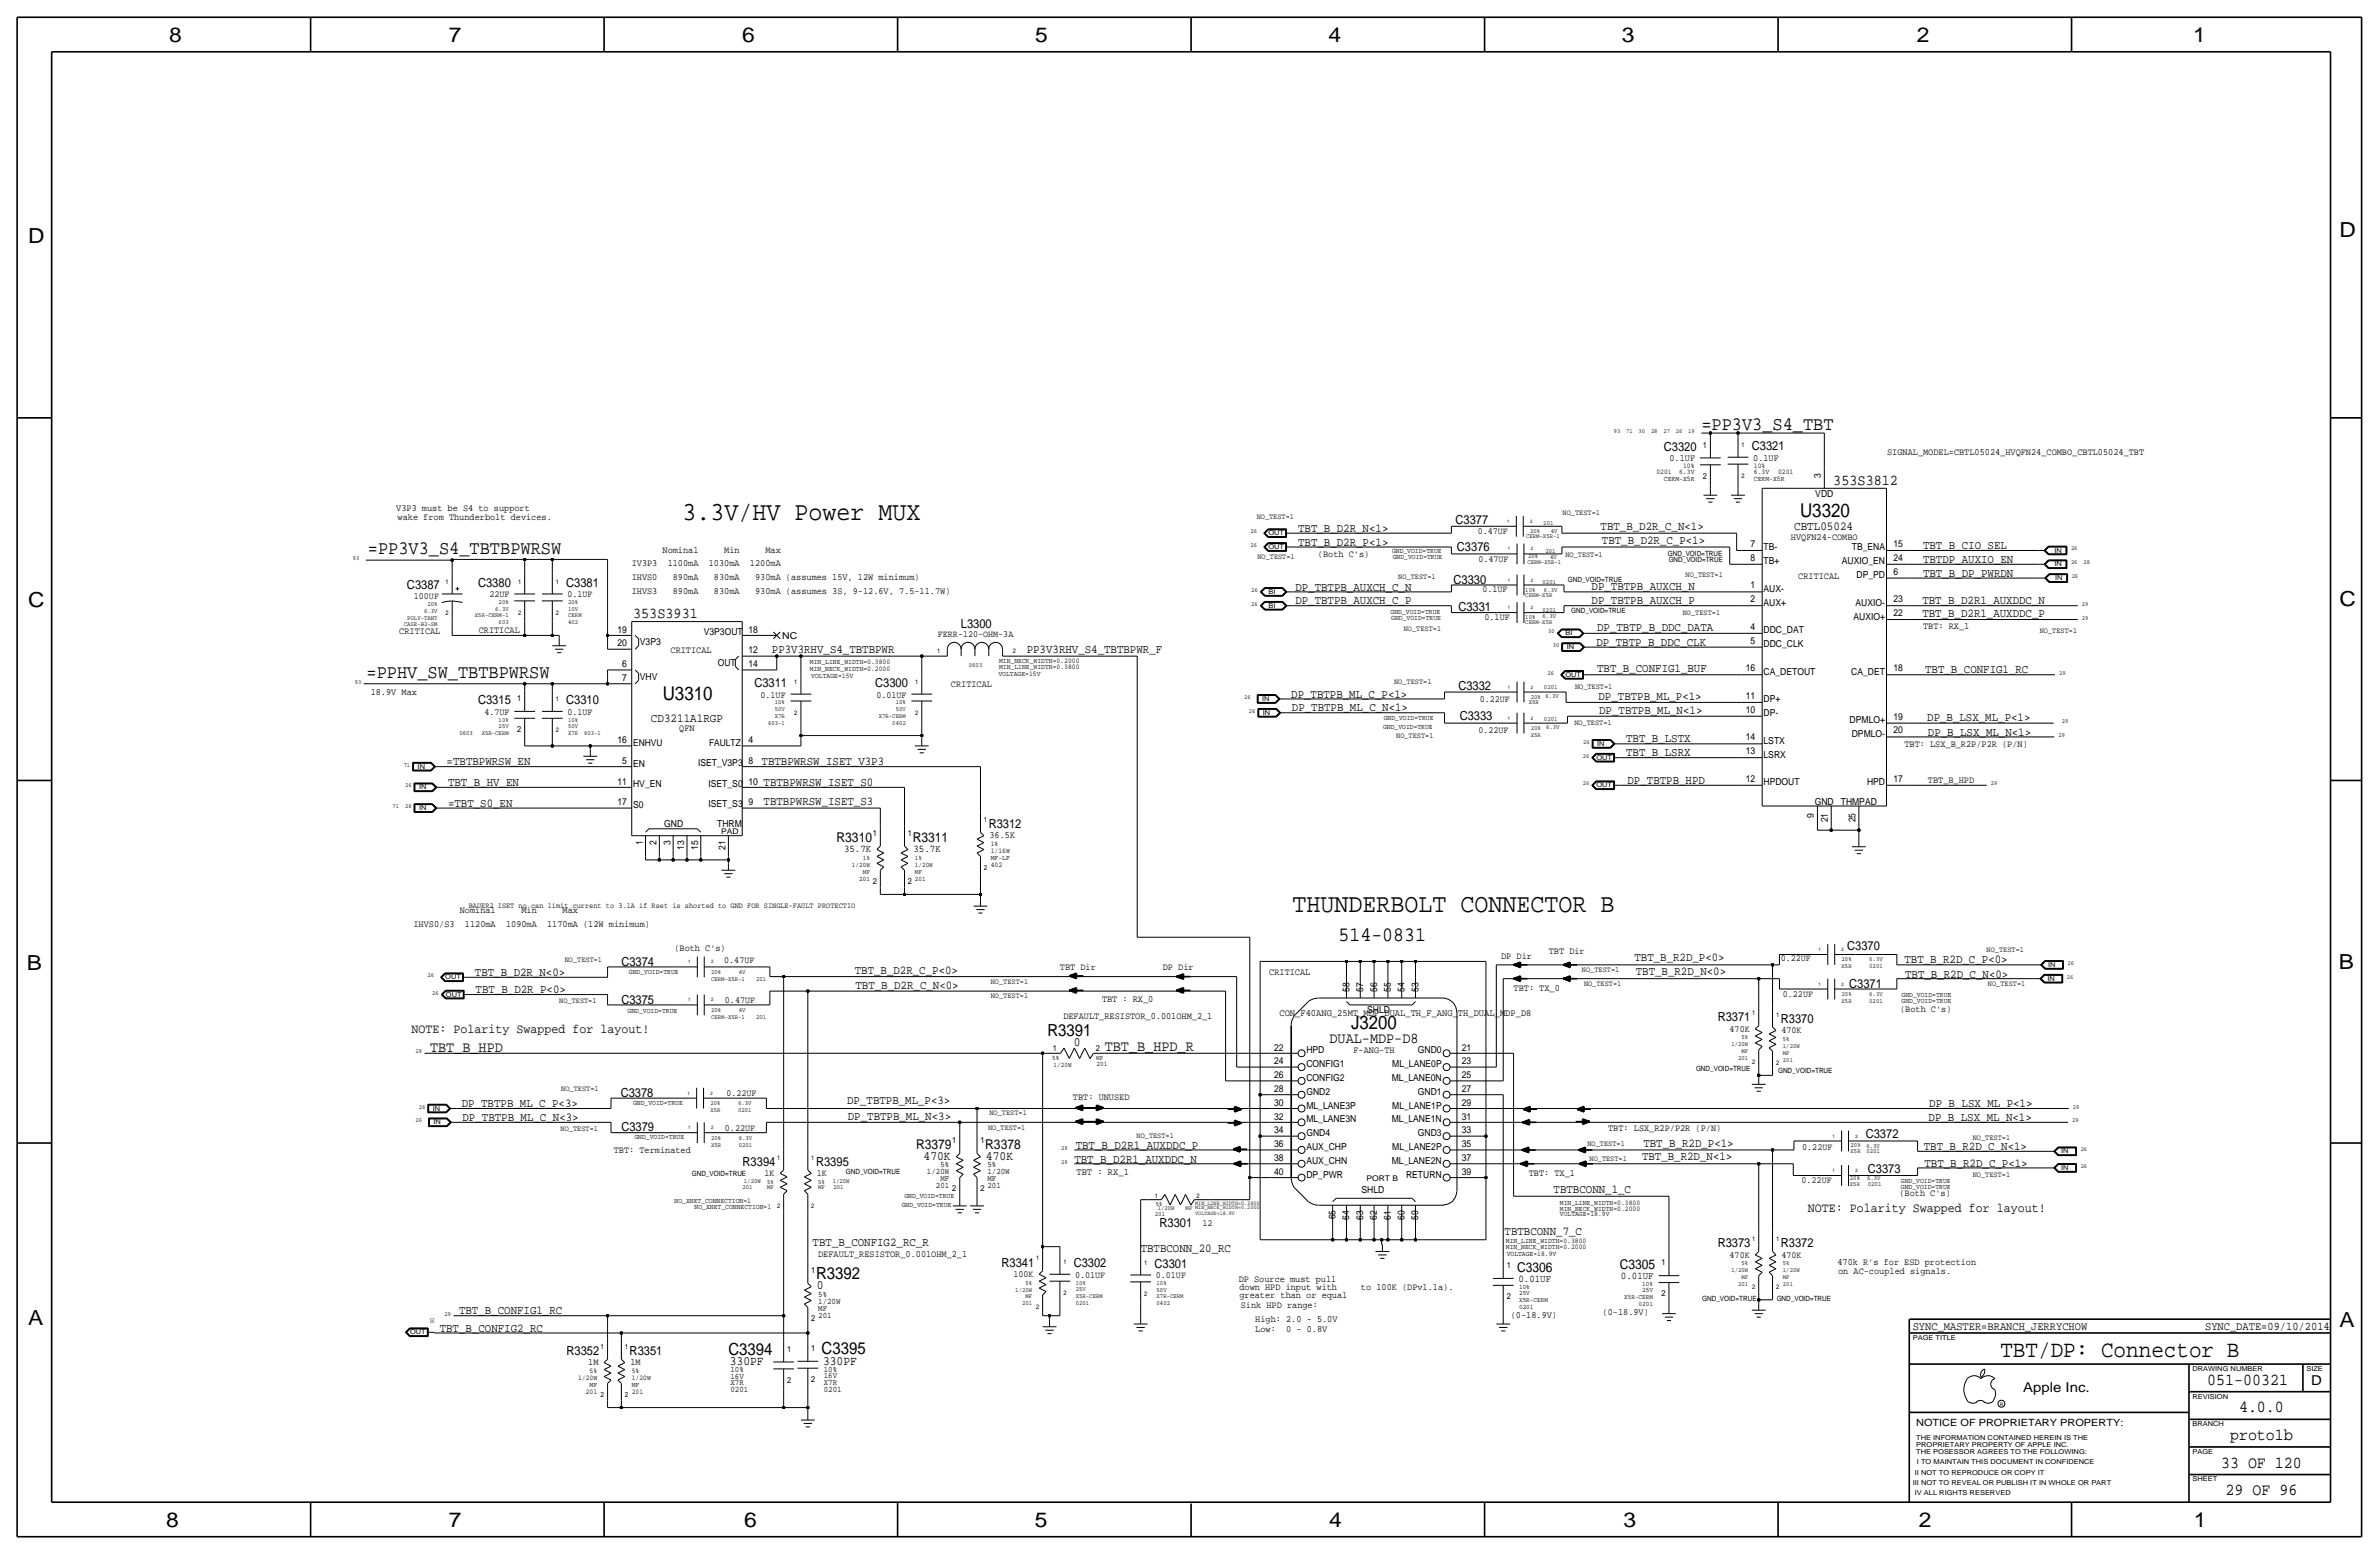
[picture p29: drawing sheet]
<svg xmlns="http://www.w3.org/2000/svg" width="875mm" height="572mm" viewBox="0 0 875 572" stroke-linecap="round" stroke-linejoin="round" font-family="sans-serif">
<defs><g id="words">
<g font-size="9.6">
<text x="251.1" y="191.3">3.3V/HV Power MUX</text>
<text x="475.4" y="335.5">THUNDERBOLT CONNECTOR B</text>
</g>
<text font-size="8.6" x="735.8" y="499.1">TBT/DP: Connector B</text>
<g font-size="7.6">
<text x="62.2" y="15.5">8</text>
<text x="165" y="15.5">7</text>
<text x="273" y="15.5">6</text>
<text x="380.7" y="15.5">5</text>
<text x="488.6" y="15.5">4</text>
<text x="596.6" y="15.5">3</text>
<text x="705.1" y="15.5">2</text>
<text x="806.7" y="15.5">1</text>
<text x="10.4" y="89.4">D</text>
<text x="860.5" y="87.1">D</text>
<text x="10.4" y="223.3">C</text>
<text x="860.5" y="222.8">C</text>
<text x="9.8" y="356.6">B</text>
<text x="860.2" y="356.4">B</text>
<text x="10.4" y="487.4">A</text>
<text x="860.5" y="488.2">A</text>
<text x="61.2" y="561.6">8</text>
<text x="165" y="561.6">7</text>
<text x="273.8" y="561.6">6</text>
<text x="380.7" y="561.6">5</text>
<text x="488.9" y="561.6">4</text>
<text x="597.1" y="561.6">3</text>
<text x="705.8" y="561.6">2</text>
<text x="806.9" y="561.6">1</text>
</g>
<text font-size="7.5" x="492.3" y="346.2">514-0831</text>
<g font-size="7">
<text x="625.8" y="158">=PP3V3_S4_TBT</text>
<text x="662.1" y="190.1">U3320</text>
<text x="135.3" y="203.7">=PP3V3_S4_TBTBPWRSW</text>
<text x="134.8" y="249.2">=PPHV_SW_TBTBPWRSW</text>
<text x="243.7" y="257.3">U3310</text>
</g>
<text font-size="6.9" x="497" y="378.5">J3200</text>
<g font-size="6.2">
<text x="385.3" y="381">R3391</text>
<text x="300.2" y="470.4">R3392</text>
<text x="267.9" y="498.3">C3394</text>
<text x="302.2" y="498.1">C3395</text>
<text x="811.9" y="509.3">051-00321</text>
<text x="823.6" y="519.4">4.0.0</text>
<text x="820.3" y="529.6">proto1b</text>
<text x="817" y="539.8">33 OF 120</text>
<text x="818.6" y="549.9">29 OF 96</text>
</g>
<g font-size="5.6">
<text x="674.3" y="178.3">353S3812</text>
<text x="232.9" y="227.3">353S3931</text>
<text x="489" y="383.5">DUAL-MDP-D8</text>
<text x="158.2" y="386.8">TBT_B_HPD</text>
<text x="406.3" y="386.3">TBT_B_HPD_R</text>
</g>
<g font-size="5">
<text x="307.7" y="309.6">R3310</text>
<text x="335.7" y="309.6">R3311</text>
<text x="336.9" y="422.7">R3379</text>
<text x="362.4" y="422.7">R3378</text>
<text x="558" y="467.6">C3306</text>
<text x="595.7" y="466.6">C3305</text>
<text x="850.1" y="509.3">D</text>
<text x="744.2" y="511.8">Apple Inc.</text>
</g>
<g font-size="4.8">
<text x="151.3" y="380">NOTE: Polarity Swapped for layout!</text>
<text x="664.9" y="445.8">NOTE: Polarity Swapped for layout!</text>
</g>
<g font-size="4.7">
<text x="394.9" y="384.6">0</text>
<text x="339.7" y="426.5">470K</text>
<text x="362.7" y="426.5">470K</text>
<text x="300.4" y="474.2">0</text>
<text x="268.4" y="502.2">330PF</text>
<text x="302.7" y="501.9">330PF</text>
</g>
<g font-size="4.6">
<text x="612" y="165.9">C3320</text>
<text x="644.3" y="165.6">C3321</text>
<text x="535.4" y="192.8">C3377</text>
<text x="535.9" y="202.7">C3376</text>
<text x="175.9" y="215.9">C3380</text>
<text x="208.2" y="215.9">C3381</text>
<text x="534.6" y="214.6">C3330</text>
<text x="149.7" y="216.7">C3387</text>
<text x="536.4" y="224.5">C3331</text>
<text x="353.4" y="230.9">L3300</text>
<text x="277.5" y="252.7">C3311</text>
<text x="321.9" y="252.7">C3300</text>
<text x="536.4" y="253.7">C3332</text>
<text x="175.9" y="259.1">C3315</text>
<text x="208.2" y="259.1">C3310</text>
<text x="536.9" y="264.9">C3333</text>
<text x="363.7" y="304.5">R3312</text>
<text x="679.4" y="349.2">C3370</text>
<text x="228.5" y="355.1">C3374</text>
<text x="680.2" y="363.2">C3371</text>
<text x="228.5" y="369.1">C3375</text>
<text x="631.8" y="375.7">R3371</text>
<text x="655" y="376.2">R3370</text>
<text x="228.3" y="403.4">C3378</text>
<text x="228.5" y="416.1">C3379</text>
<text x="686.3" y="418.6">C3372</text>
<text x="273.1" y="428.8">R3394</text>
<text x="300.2" y="428.8">R3395</text>
<text x="687" y="431.5">C3373</text>
<text x="426.5" y="451.1">R3301</text>
<text x="631.8" y="458.7">R3373</text>
<text x="655" y="458.7">R3372</text>
<text x="368.4" y="465.8">R3341</text>
<text x="394.9" y="466.1">C3302</text>
<text x="424.6" y="466.3">C3301</text>
<text x="208.4" y="498.3">R3352</text>
<text x="231.6" y="498.3">R3351</text>
</g>
<g font-size="4.5">
<text x="659.9" y="195.1">CBTL05024</text>
<text x="239.4" y="265.7">CD3211A1RGP</text>
</g>
<g font-size="4.4">
<text x="477.5" y="195.6">TBT_B_D2R_N&lt;1&gt;</text>
<text x="588.7" y="195.1">TBT_B_D2R_C_N&lt;1&gt;</text>
<text x="477.5" y="200.7">TBT_B_D2R_P&lt;1&gt;</text>
<text x="589.2" y="200.1">TBT_B_D2R_C_P&lt;1&gt;</text>
<text x="707.3" y="201.9">TBT_B_CIO_SEL</text>
<text x="707.3" y="207">TBTDP_AUXIO_EN</text>
<text x="707.3" y="212.1">TBT_B_DP_PWRDN</text>
<text x="476.5" y="217.2">DP_TBTPB_AUXCH_C_N</text>
<text x="585.4" y="216.9">DP_TBTPB_AUXCH_N</text>
<text x="707.1" y="222">TBT_B_D2R1_AUXDDC_N</text>
<text x="476.4" y="222.3">DP_TBTPB_AUXCH_C_P</text>
<text x="585.4" y="222.2">DP_TBTPB_AUXCH_P</text>
<text x="707.1" y="227.1">TBT_B_D2R1_AUXDDC_P</text>
<text x="587.5" y="232.2">DP_TBTP_B_DDC_DATA</text>
<text x="587.2" y="237.5">DP_TBTP_B_DDC_CLK</text>
<text x="283.9" y="240.3">PP3V3RHV_S4_TBTBPWR</text>
<text x="377.6" y="240">PP3V3RHV_S4_TBTBPWR_F</text>
<text x="587.5" y="247.1">TBT_B_CONFIG1_BUF</text>
<text x="708.1" y="247.4">TBT_B_CONFIG1_RC</text>
<text x="474.9" y="256.5">DP_TBTPB_ML_C_P&lt;1&gt;</text>
<text x="588" y="257.6">DP_TBTPB_ML_P&lt;1&gt;</text>
<text x="475.2" y="261.6">DP_TBTPB_ML_C_N&lt;1&gt;</text>
<text x="588.2" y="262.6">DP_TBTPB_ML_N&lt;1&gt;</text>
<text x="708.9" y="265.2">DP_B_LSX_ML_P&lt;1&gt;</text>
<text x="598.1" y="273">TBT_B_LSTX</text>
<text x="709.1" y="270.5">DP_B_LSX_ML_N&lt;1&gt;</text>
<text x="164.3" y="281.4">=TBTBPWRSW_EN</text>
<text x="280.1" y="281.2">TBTBPWRSW_ISET_V3P3</text>
<text x="598.1" y="278.1">TBT_B_LSRX</text>
<text x="164.8" y="289.1">TBT_B_HV_EN</text>
<text x="280.9" y="289">TBTBPWRSW_ISET_S0</text>
<text x="598.6" y="288.3">DP_TBTPB_HPD</text>
<text x="164.8" y="296.7">=TBT_S0_EN</text>
<text x="280.9" y="296.2">TBTBPWRSW_ISET_S3</text>
<text x="601.2" y="353.6">TBT_B_R2D_P&lt;0&gt;</text>
<text x="174.7" y="358.9">TBT_B_D2R_N&lt;0&gt;</text>
<text x="314.4" y="358.1">TBT_B_D2R_C_P&lt;0&gt;</text>
<text x="601.7" y="358.7">TBT_B_R2D_N&lt;0&gt;</text>
<text x="700.5" y="354.3">TBT_B_R2D_C_P&lt;0&gt;</text>
<text x="700.7" y="359.7">TBT_B_R2D_C_N&lt;0&gt;</text>
<text x="175" y="365.3">TBT_B_D2R_P&lt;0&gt;</text>
<text x="314.7" y="363.7">TBT_B_D2R_C_N&lt;0&gt;</text>
<text x="169.9" y="407.2">DP_TBTPB_ML_C_P&lt;3&gt;</text>
<text x="311.6" y="406.1">DP_TBTPB_ML_P&lt;3&gt;</text>
<text x="709.6" y="407.2">DP_B_LSX_ML_P&lt;1&gt;</text>
<text x="170.1" y="412.2">DP_TBTPB_ML_C_N&lt;3&gt;</text>
<text x="311.9" y="411.7">DP_TBTPB_ML_N&lt;3&gt;</text>
<text x="709.4" y="412.2">DP_B_LSX_ML_N&lt;1&gt;</text>
<text x="395.7" y="422.4">TBT_B_D2R1_AUXDDC_P</text>
<text x="604.5" y="421.6">TBT_B_R2D_P&lt;1&gt;</text>
<text x="707.6" y="422.9">TBT_B_R2D_C_N&lt;1&gt;</text>
<text x="395.2" y="427.7">TBT_B_D2R1_AUXDDC_N</text>
<text x="604" y="426.7">TBT_B_R2D_N&lt;1&gt;</text>
<text x="707.8" y="429">TBT_B_R2D_C_P&lt;1&gt;</text>
<text x="571.4" y="438.7">TBTBCONN_1_C</text>
<text x="553.4" y="454.1">TBTBCONN_7_C</text>
<text x="298.9" y="458.2">TBT_B_CONFIG2_RC_R</text>
<text x="419.6" y="460.5">TBTBCONN_20_RC</text>
<text x="168.9" y="483.4">TBT_B_CONFIG1_RC</text>
<text x="161.7" y="489.7">TBT_B_CONFIG2_RC</text>
</g>
<g font-size="4.3">
<text x="703.5" y="488.9">SYNC_MASTER=BRANCH_JERRYCHOW</text>
<text x="811.1" y="488.9">SYNC_DATE=09/10/2014</text>
</g>
<g font-size="3.8">
<text x="310.4" y="313.4">35.7K</text>
<text x="336" y="313.4">35.7K</text>
<text x="558.5" y="471.4">0.01UF</text>
<text x="596.2" y="470.4">0.01UF</text>
</g>
<text font-size="3.7" x="704.8" y="524.5">NOTICE OF PROPRIETARY PROPERTY:</text>
<g font-size="3.6">
<text x="470.6" y="373.6">CON_F40ANG_25MT_MDP_DUAL_TH_F_ANG_TH_DUAL_MDP_D8</text>
<text x="395.9" y="432.1">TBT : RX_1</text>
</g>
<g font-size="3.5">
<text x="694.1" y="167.4">SIGNAL_MODEL=CBTL05024_HVQFN24_COMBO_CBTL05024_TBT</text>
<text x="614.1" y="169.7">0.1UF</text>
<text x="644.9" y="169.4">0.1UF</text>
<text x="669.7" y="175.8" transform="rotate(-90 669.7 175.8)">3</text>
<text x="667.7" y="182.6">VDD</text>
<text x="145.7" y="188">V3P3 must be S4 to support</text>
<text x="146.3" y="191.3">wake from Thunderbolt devices.</text>
<text x="543.5" y="196.3">0.47UF</text>
<text x="243.7" y="203.2">Nominal</text>
<text x="266.4" y="203.2">Min</text>
<text x="281.5" y="203.2">Max</text>
<text x="643.9" y="201.2">7</text>
<text x="648.7" y="202.4">TB-</text>
<text x="658.7" y="198.5">HVQFN24-COMBO</text>
<text x="681.1" y="202.4">TB_ENA</text>
<text x="696.4" y="201.2">15</text>
<text x="232.4" y="208.3">IV3P3</text>
<text x="245.6" y="208.3">1100mA</text>
<text x="260.7" y="208.3">1030mA</text>
<text x="275.9" y="208.3">1200mA</text>
<text x="484.8" y="204.7">(Both C's)</text>
<text x="543.8" y="206.5">0.47UF</text>
<text x="643.9" y="206.2">8</text>
<text x="648.7" y="207.5">TB+</text>
<text x="677.4" y="207.5">AUXIO_EN</text>
<text x="696.4" y="206.2">24</text>
<text x="232.4" y="213.4">IHVS0</text>
<text x="247.5" y="213.4">890mA</text>
<text x="262.6" y="213.4">830mA</text>
<text x="277.7" y="213.4">930mA (assumes 15V, 12W minimum)</text>
<text x="661.4" y="213.1">CRITICAL</text>
<text x="682.9" y="212.6">DP_PD</text>
<text x="696.4" y="211.3">6</text>
<text x="152.2" y="220.2">100UF</text>
<text x="180" y="219.7">22UF</text>
<text x="208.7" y="219.7">0.1UF</text>
<text x="232.4" y="218.4">IHVS3</text>
<text x="247.5" y="218.4">890mA</text>
<text x="262.6" y="218.4">830mA</text>
<text x="277.7" y="218.4">930mA (assumes 3S, 9-12.6V, 7.5-11.7W)</text>
<text x="545.3" y="217.7">0.1UF</text>
<text x="643.9" y="221.5">2</text>
<text x="643.9" y="216.4">1</text>
<text x="648.7" y="217.7">AUX-</text>
<text x="696.4" y="221.5">23</text>
<text x="546" y="227.8">0.1UF</text>
<text x="648.7" y="222.8">AUX+</text>
<text x="681.7" y="227.8">AUXIO+</text>
<text x="682.5" y="222.8">AUXIO-</text>
<text x="696.4" y="226.6">22</text>
<text x="146.9" y="233.2">CRITICAL</text>
<text x="176.1" y="232.9">CRITICAL</text>
<text x="227.1" y="232.7">19</text>
<text x="258.8" y="233.4">V3P3OUT</text>
<text x="275.3" y="232.7">18</text>
<text x="643.9" y="231.6">4</text>
<text x="648.7" y="232.9">DDC_DAT</text>
<text x="707.3" y="231.4">TBT: RX_1</text>
<text x="227.1" y="237.7">20</text>
<text x="235.4" y="237.2">V3P3</text>
<text x="287.7" y="235">NC</text>
<text x="345" y="234.4">FERR-120-OHM-3A</text>
<text x="643.9" y="236.7">5</text>
<text x="648.7" y="238">DDC_CLK</text>
<text x="228.8" y="245.4">6</text>
<text x="246.6" y="240.3">CRITICAL</text>
<text x="264" y="244.9">OUT</text>
<text x="275.3" y="245.4">14</text>
<text x="275.3" y="240.3">12</text>
<text x="228.8" y="250.4">7</text>
<text x="235.4" y="249.9">VHV</text>
<text x="642.1" y="246.9">16</text>
<text x="648.7" y="248.2">CA_DETOUT</text>
<text x="680.9" y="248.2">CA_DET</text>
<text x="696.4" y="246.9">18</text>
<text x="136.4" y="255.5">18.9V Max</text>
<text x="279.7" y="256.5">0.1UF</text>
<text x="322.3" y="256.5">0.01UF</text>
<text x="349.8" y="252.5">CRITICAL</text>
<text x="642.1" y="257">11</text>
<text x="178.1" y="262.9">4.7UF</text>
<text x="208.7" y="262.9">0.1UF</text>
<text x="544.3" y="258.1">0.22UF</text>
<text x="642.1" y="262.1">10</text>
<text x="648.7" y="263.4">DP-</text>
<text x="648.7" y="258.3">DP+</text>
<text x="249.8" y="268.7">QFN</text>
<text x="543.8" y="269.5">0.22UF</text>
<text x="680.3" y="265.9">DPMLO+</text>
<text x="696.4" y="264.7">19</text>
<text x="696.4" y="269.7">20</text>
<text x="227.1" y="273.3">16</text>
<text x="232.9" y="274.3">ENHVU</text>
<text x="260.8" y="274.3">FAULTZ</text>
<text x="275.3" y="273.3">4</text>
<text x="642.1" y="272.3">14</text>
<text x="648.7" y="273.6">LSTX</text>
<text x="681.1" y="271">DPMLO-</text>
<text x="700.5" y="274.6">TBT: LSX_B_R2P/P2R (P/N)</text>
<text x="228.8" y="280.9">5</text>
<text x="232.9" y="281.9">EN</text>
<text x="256.7" y="281.7">ISET_V3P3</text>
<text x="275.3" y="280.9">8</text>
<text x="642.1" y="277.4">13</text>
<text x="648.7" y="278.6">LSRX</text>
<text x="642.1" y="287.5">12</text>
<text x="696.4" y="287.5">17</text>
<text x="227.1" y="288.5">11</text>
<text x="232.9" y="289.6">HV_EN</text>
<text x="260.6" y="289.3">ISET_S0</text>
<text x="275.3" y="288.5">10</text>
<text x="648.7" y="288.8">HPDOUT</text>
<text x="686.7" y="288.8">HPD</text>
<text x="709.1" y="288">TBT_B_HPD</text>
<text x="227.1" y="296.2">17</text>
<text x="232.9" y="297.2">S0</text>
<text x="260.6" y="296.9">ISET_S3</text>
<text x="275.3" y="296.2">9</text>
<text x="667.5" y="295.9">GND</text>
<text x="677.1" y="295.9">THMPAD</text>
<text x="244.3" y="304.3">GND</text>
<text x="263.8" y="304.3">THRM</text>
<text x="667.2" y="300.7" transform="rotate(-90 667.2 300.7)">9</text>
<text x="672.3" y="302.5" transform="rotate(-90 672.3 302.5)">21</text>
<text x="682.4" y="302.5" transform="rotate(-90 682.4 302.5)">25</text>
<text x="236.4" y="310.8" transform="rotate(-90 236.4 310.8)">1</text>
<text x="241.5" y="310.8" transform="rotate(-90 241.5 310.8)">2</text>
<text x="246.6" y="310.8" transform="rotate(-90 246.6 310.8)">3</text>
<text x="363.9" y="308.4">36.5K</text>
<text x="251.7" y="312.6" transform="rotate(-90 251.7 312.6)">13</text>
<text x="256.7" y="312.6" transform="rotate(-90 256.7 312.6)">15</text>
<text x="266.9" y="312.6" transform="rotate(-90 266.9 312.6)">21</text>
<text x="169.1" y="335.8">Nominal</text>
<text x="191.8" y="335.8">Min</text>
<text x="206.9" y="335.8">Max</text>
<text x="152.1" y="340.9">IHVS0/S3</text>
<text x="171" y="340.9">1120mA</text>
<text x="186.1" y="340.9">1090mA</text>
<text x="201.3" y="340.9">1170mA (12W minimum)</text>
<text x="248.1" y="349.8">(Both C's)</text>
<text x="552.1" y="352.8">DP Dir</text>
<text x="569.7" y="351">TBT Dir</text>
<text x="655" y="353.6">0.22UF</text>
<text x="266.4" y="354.3">0.47UF</text>
<text x="389.8" y="356.9">TBT Dir</text>
<text x="427.7" y="356.9">DP Dir</text>
<text x="466.9" y="358.4">CRITICAL</text>
<text x="496.3" y="364.7" transform="rotate(-90 496.3 364.7)">58</text>
<text x="501.4" y="364.7" transform="rotate(-90 501.4 364.7)">57</text>
<text x="506.5" y="364.7" transform="rotate(-90 506.5 364.7)">56</text>
<text x="511.6" y="364.7" transform="rotate(-90 511.6 364.7)">55</text>
<text x="516.6" y="364.7" transform="rotate(-90 516.6 364.7)">54</text>
<text x="521.7" y="364.7" transform="rotate(-90 521.7 364.7)">53</text>
<text x="556.7" y="364.5">TBT: TX_0</text>
<text x="266.6" y="368.8">0.47UF</text>
<text x="405.3" y="368.6">TBT : RX_0</text>
<text x="655.8" y="366.5">0.22UF</text>
<text x="391.1" y="374.6">DEFAULT_RESISTOR_0.001OHM_2_1</text>
<text x="502.9" y="372.6">SHLD</text>
<text x="698.9" y="372.1">(Both C's)</text>
<text x="636.2" y="379.5">470K</text>
<text x="655.3" y="380">470K</text>
<text x="468.6" y="386.3">22</text>
<text x="480.5" y="387.4">HPD</text>
<text x="497.8" y="387.4">F-ANG-TH</text>
<text x="521.5" y="387.4">GND0</text>
<text x="537.7" y="386.3">21</text>
<text x="468.6" y="391.4">24</text>
<text x="480.5" y="392.4">CONFIG1</text>
<text x="512.1" y="392.4">ML_LANE0P</text>
<text x="537.7" y="391.4">23</text>
<text x="468.6" y="401.6">28</text>
<text x="468.6" y="396.5">26</text>
<text x="480.5" y="397.5">CONFIG2</text>
<text x="511.9" y="397.5">ML_LANE0N</text>
<text x="537.7" y="396.5">25</text>
<text x="537.7" y="401.6">27</text>
<text x="267.2" y="403.1">0.22UF</text>
<text x="394.7" y="404.4">TBT: UNUSED</text>
<text x="468.6" y="406.7">30</text>
<text x="480.5" y="407.7">ML_LANE3P</text>
<text x="480.5" y="402.6">GND2</text>
<text x="512.1" y="407.7">ML_LANE1P</text>
<text x="521.5" y="402.6">GND1</text>
<text x="537.7" y="406.7">29</text>
<text x="468.6" y="411.7">32</text>
<text x="480.5" y="412.8">ML_LANE3N</text>
<text x="511.9" y="412.8">ML_LANE1N</text>
<text x="537.7" y="411.7">31</text>
<text x="266.6" y="416.1">0.22UF</text>
<text x="468.6" y="416.8">34</text>
<text x="480.5" y="417.8">GND4</text>
<text x="521.5" y="417.8">GND3</text>
<text x="537.7" y="416.8">33</text>
<text x="591.5" y="416.1">TBT: LSX_R2P/P2R (P/N)</text>
<text x="225.8" y="424.2">TBT: Terminated</text>
<text x="468.6" y="421.9">36</text>
<text x="480.5" y="422.9">AUX_CHP</text>
<text x="512.1" y="422.9">ML_LANE2P</text>
<text x="537.7" y="421.9">35</text>
<text x="662.9" y="422.9">0.22UF</text>
<text x="468.6" y="427">38</text>
<text x="480.5" y="428">AUX_CHN</text>
<text x="511.9" y="428">ML_LANE2N</text>
<text x="537.7" y="427">37</text>
<text x="281.2" y="432.6">1K</text>
<text x="300.4" y="432.6">1K</text>
<text x="468.6" y="432.1">40</text>
<text x="480.5" y="433.1">DP_PWR</text>
<text x="517.2" y="433.1">RETURN</text>
<text x="537.7" y="432.1">39</text>
<text x="562.3" y="432.3">TBT: TX_1</text>
<text x="662.6" y="435.1">0.22UF</text>
<text x="500.8" y="438.9">SHLD</text>
<text x="698.6" y="439.9">(Both C's)</text>
<text x="491.2" y="448.4" transform="rotate(-90 491.2 448.4)">65</text>
<text x="496.3" y="448.5" transform="rotate(-90 496.3 448.5)">64</text>
<text x="501.3" y="448.5" transform="rotate(-90 501.3 448.5)">63</text>
<text x="506.4" y="448.5" transform="rotate(-90 506.4 448.5)">62</text>
<text x="511.5" y="448.5" transform="rotate(-90 511.5 448.5)">61</text>
<text x="516.6" y="448.5" transform="rotate(-90 516.6 448.5)">60</text>
<text x="521.7" y="448.5" transform="rotate(-90 521.7 448.5)">59</text>
<text x="442.3" y="450.9">12</text>
<text x="300.9" y="462.3">DEFAULT_RESISTOR_0.001OHM_2_1</text>
<text x="636.2" y="462.5">470K</text>
<text x="655.3" y="462.5">470K</text>
<text x="675.8" y="465.3">470k R's for ESD protection</text>
<text x="372.8" y="469.6">100K</text>
<text x="395.4" y="469.9">0.01UF</text>
<text x="425.1" y="470.2">0.01UF</text>
<text x="455.6" y="471.4">DP Source must pull</text>
<text x="676.1" y="468.6">on AC-coupled signals.</text>
<text x="455.9" y="477.3">greater than or equal</text>
<text x="455.9" y="474.5">down HPD input with</text>
<text x="500.6" y="474.5">to 100K (DPv1.1a).</text>
<text x="456.4" y="481.1">Sink HPD range:</text>
<text x="555.7" y="484.9">(0-18.9V)</text>
<text x="589.5" y="483.6">(0-18.9V)</text>
<text x="461.7" y="490">Low:</text>
<text x="461.7" y="486.2">High: 2.0 - 5.0V</text>
<text x="473.1" y="490">0 - 0.8V</text>
<text x="216.4" y="502.2">1M</text>
<text x="231.9" y="502.2">1M</text>
</g>
<g font-size="3.1">
<text x="626.3" y="164.6">1</text>
<text x="626.3" y="176">2</text>
<text x="190.2" y="257.8">1</text>
<text x="190.2" y="269.2">2</text>
<text x="321" y="307.3">1</text>
<text x="334" y="307.3">1</text>
<text x="321" y="325.1">2</text>
<text x="334" y="325.1">2</text>
<text x="387.3" y="386.6">1</text>
<text x="403" y="386.6">2</text>
<text x="350.2" y="420.4">1</text>
<text x="360.6" y="420.4">1</text>
<text x="341" y="431.8">1/20W</text>
<text x="345.9" y="429.3">5%</text>
<text x="363.2" y="431.8">1/20W</text>
<text x="363.2" y="429.3">5%</text>
<text x="344.3" y="436.9">201</text>
<text x="345.9" y="434.3">MF</text>
<text x="363.2" y="434.3">MF</text>
<text x="363.2" y="436.9">201</text>
<text x="350.2" y="438.1">2</text>
<text x="360.6" y="438.1">2</text>
<text x="554.2" y="466.3">1</text>
<text x="611.1" y="465.3">1</text>
<text x="298.4" y="468.1">1</text>
<text x="300.9" y="479.6">1/20W</text>
<text x="300.9" y="477">5%</text>
<text x="554.2" y="477.8">2</text>
<text x="611.1" y="476.8">2</text>
<text x="298.4" y="485.9">2</text>
<text x="300.9" y="484.6">201</text>
<text x="300.9" y="482.1">MF</text>
<text x="289.5" y="497.1">1</text>
<text x="298.4" y="496.8">1</text>
<text x="268.7" y="504.7">10%</text>
<text x="268.7" y="507">16V</text>
<text x="268.7" y="509.5">X7R</text>
<text x="289.5" y="508.5">2</text>
<text x="298.4" y="508.3">2</text>
<text x="303" y="506.7">16V</text>
<text x="303" y="504.4">10%</text>
<text x="303" y="509.3">X7R</text>
<text x="268.7" y="512.1">0201</text>
<text x="303" y="511.8">0201</text>
</g>
<g font-size="2.9">
<text x="462.2" y="191">NO_TEST=1</text>
<text x="574.8" y="189.5">NO_TEST=1</text>
<text x="462.5" y="205.5">NO_TEST=1</text>
<text x="575.8" y="204.7">NO_TEST=1</text>
<text x="514.3" y="212.9">NO_TEST=1</text>
<text x="620" y="212.1">NO_TEST=1</text>
<text x="618.9" y="226.1">NO_TEST=1</text>
<text x="516.3" y="231.9">NO_TEST=1</text>
<text x="750.3" y="232.9">NO_TEST=1</text>
<text x="512.8" y="251.5">NO_TEST=1</text>
<text x="579.3" y="253.5">NO_TEST=1</text>
<text x="579.1" y="266.7">NO_TEST=1</text>
<text x="513.5" y="271.3">NO_TEST=1</text>
<text x="265.2" y="306.8">PAD</text>
<text x="172.4" y="333.8">BAUER2 ISET no can limit current to 3.1A if Rset is shorted to GND FOR SINGLE-FAULT PROTECTIO</text>
<text x="207.7" y="353.8">NO_TEST=1</text>
<text x="730.7" y="350">NO_TEST=1</text>
<text x="581.9" y="357.4">NO_TEST=1</text>
<text x="364.4" y="361.7">NO_TEST=1</text>
<text x="582.6" y="362.7">NO_TEST=1</text>
<text x="731.2" y="362.7">NO_TEST=1</text>
<text x="205.7" y="368.8">NO_TEST=1</text>
<text x="364.4" y="367">NO_TEST=1</text>
<text x="206.5" y="401.1">NO_TEST=1</text>
<text x="363.9" y="410.2">NO_TEST=1</text>
<text x="206.2" y="416.1">NO_TEST=1</text>
<text x="363.4" y="415.5">NO_TEST=1</text>
<text x="418" y="418.6">NO_TEST=1</text>
<text x="725.6" y="419.1">NO_TEST=1</text>
<text x="583.9" y="421.4">NO_TEST=1</text>
<text x="584.7" y="427">NO_TEST=1</text>
<text x="502.6" y="434.3">PORT B</text>
<text x="725.6" y="432.8">NO_TEST=1</text>
</g>
<g font-size="2.6">
<text x="619" y="172.2">10%</text>
<text x="645.1" y="172">10%</text>
<text x="609.3" y="174.5">0201</text>
<text x="612" y="177">CERM-X5R</text>
<text x="617.6" y="174.5">6.3V</text>
<text x="645.1" y="176.8">CERM-X5R</text>
<text x="645.1" y="174.2">6.3V</text>
<text x="654" y="174.2">0201</text>
<text x="512" y="203.5">GND_VOID=TRUE</text>
<text x="512.3" y="205.7">GND_VOID=TRUE</text>
<text x="613.5" y="204.5">GND_VOID=TRUE</text>
<text x="613.8" y="206.5">GND_VOID=TRUE</text>
<text x="576.7" y="213.9">GND_VOID=TRUE</text>
<text x="511.5" y="225.8">GND_VOID=TRUE</text>
<text x="578" y="225.6">GND_VOID=TRUE</text>
<text x="511.8" y="228.1">GND_VOID=TRUE</text>
<text x="297.9" y="244.3">MIN_LINE_WIDTH=0.3800</text>
<text x="367.5" y="243.8">MIN_NECK_WIDTH=0.2000</text>
<text x="297.9" y="246.9">MIN_NECK_WIDTH=0.2000</text>
<text x="298.4" y="249.2">VOLTAGE=15V</text>
<text x="367.2" y="248.7">VOLTAGE=15V</text>
<text x="367.5" y="246.1">MIN_LINE_WIDTH=0.3800</text>
<text x="508.7" y="268">GND_VOID=TRUE</text>
<text x="509" y="264.9">GND_VOID=TRUE</text>
<text x="361.9" y="302.3">1</text>
<text x="364.4" y="311.2">1%</text>
<text x="364.4" y="313.7">1/16W</text>
<text x="364.4" y="316.2">MF-LF</text>
<text x="361.9" y="320">2</text>
<text x="364.4" y="318.8">402</text>
<text x="231.3" y="358.1">GND_VOID=TRUE</text>
<text x="699.5" y="366.5">GND_VOID=TRUE</text>
<text x="699.5" y="368.8">GND_VOID=TRUE</text>
<text x="230.8" y="372.4">GND_VOID=TRUE</text>
<text x="623.8" y="393.7">GND_VOID=TRUE</text>
<text x="654" y="394.5">GND_VOID=TRUE</text>
<text x="232.9" y="406.4">GND_VOID=TRUE</text>
<text x="233.4" y="418.8">GND_VOID=TRUE</text>
<text x="311.1" y="431.8">GND_VOID=TRUE</text>
<text x="254.5" y="432.3">GND_VOID=TRUE</text>
<text x="699.2" y="435.1">GND_VOID=TRUE</text>
<text x="699.2" y="437.1">GND_VOID=TRUE</text>
<text x="248.1" y="442.5">NO_XNET_CONNECTION=1</text>
<text x="331.7" y="443.7">GND_VOID=TRUE</text>
<text x="332.7" y="440.4">GND_VOID=TRUE</text>
<text x="573.7" y="443.2">MIN_LINE_WIDTH=0.3800</text>
<text x="255.5" y="444.5">NO_XNET_CONNECTION=1</text>
<text x="573.7" y="447.3">VOLTAGE=18.9V</text>
<text x="573.7" y="445.5">MIN_NECK_WIDTH=0.2000</text>
<text x="553.9" y="459.2">MIN_NECK_WIDTH=0.2000</text>
<text x="553.9" y="456.9">MIN_LINE_WIDTH=0.3800</text>
<text x="554.2" y="461.8">VOLTAGE=18.9V</text>
<text x="626.1" y="478.3">GND_VOID=TRUE</text>
<text x="653.5" y="478.5">GND_VOID=TRUE</text>
<text x="220.9" y="496.1">1</text>
<text x="229.8" y="496.1">1</text>
<text x="212.6" y="507.5">1/20W</text>
<text x="216.8" y="505">5%</text>
<text x="232.4" y="505">5%</text>
<text x="232.4" y="507.5">1/20W</text>
<text x="215.4" y="512.6">201</text>
<text x="216.8" y="510">MF</text>
<text x="220.9" y="513.8">2</text>
<text x="229.8" y="513.8">2</text>
<text x="232.4" y="510">MF</text>
<text x="232.4" y="512.6">201</text>
</g>
<g font-size="2.5">
<text x="466.5" y="196.9">OUT</text>
<text x="466.5" y="201.9">OUT</text>
<text x="755.6" y="203.2">IN</text>
<text x="755.6" y="208.3">IN</text>
<text x="755.9" y="213.4">IN</text>
<text x="466.5" y="218.4">BI</text>
<text x="466.5" y="223.5">BI</text>
<text x="575.8" y="233.7">BI</text>
<text x="576.3" y="238.8">IN</text>
<text x="575.8" y="248.9">OUT</text>
<text x="464.3" y="257.8">IN</text>
<text x="464.5" y="262.9">IN</text>
<text x="587.5" y="274.3">IN</text>
<text x="587.2" y="279.4">OUT</text>
<text x="153.6" y="282.7">IN</text>
<text x="154.1" y="290.3">IN</text>
<text x="587.2" y="289.6">OUT</text>
<text x="154.1" y="297.9">IN</text>
<text x="317.3" y="316.2">1%</text>
<text x="336.5" y="316.2">1%</text>
<text x="313.4" y="318.8">1/20W</text>
<text x="316" y="323.8">201</text>
<text x="317.3" y="321.3">MF</text>
<text x="336.5" y="323.9">201</text>
<text x="336.5" y="318.8">1/20W</text>
<text x="336.5" y="321.3">MF</text>
<text x="753.3" y="355.6">IN</text>
<text x="163.8" y="360.2">OUT</text>
<text x="753.1" y="360.7">IN</text>
<text x="164" y="366.5">OUT</text>
<text x="387" y="389.9">5%</text>
<text x="403.2" y="389.9">MF</text>
<text x="387.5" y="392.4">1/20W</text>
<text x="403.3" y="392.2">201</text>
<text x="159.2" y="408.4">IN</text>
<text x="159.5" y="413.5">IN</text>
<text x="758.1" y="424.2">IN</text>
<text x="758.1" y="430.3">IN</text>
<text x="558.7" y="474">10%</text>
<text x="604" y="472.9">10%</text>
<text x="558.7" y="476.2">25V</text>
<text x="558.7" y="478.8">X5R-CERM</text>
<text x="597.4" y="477.8">X5R-CERM</text>
<text x="604" y="475.2">25V</text>
<text x="558.7" y="481.3">0201</text>
<text x="602.7" y="480.3">0201</text>
<text x="150.8" y="490.7">OUT</text>
<text x="703.5" y="492.8">PAGE TITLE</text>
<text x="806.4" y="504.2">DRAWING NUMBER</text>
<text x="848.3" y="504.2">SIZE</text>
<text x="806.4" y="514.4">REVISION</text>
<text x="806.4" y="524.5">BRANCH</text>
<text x="704.8" y="532.1">PROPRIETARY PROPERTY OF APPLE INC.</text>
<text x="704.8" y="529.6">THE INFORMATION CONTAINED HEREIN IS THE</text>
<text x="704.8" y="534.7">THE POSESSOR AGREES TO THE FOLLOWING:</text>
<text x="705.1" y="538.5">I TO MAINTAIN THIS DOCUMENT IN CONFIDENCE</text>
<text x="806.4" y="534.7">PAGE</text>
<text x="704.3" y="542.3">II NOT TO REPRODUCE OR COPY IT</text>
<text x="806.4" y="544.8">SHEET</text>
<text x="703.5" y="546.1">III NOT TO REVEAL OR PUBLISH IT IN WHOLE OR PART</text>
<text x="704.3" y="549.9">IV ALL RIGHTS RESERVED</text>
</g>
<g font-size="2.3">
<text x="593.5" y="159.3">93</text>
<text x="598.1" y="159.3">71</text>
<text x="602.7" y="159.3">30</text>
<text x="607.3" y="159.3">28</text>
<text x="611.8" y="159.3">27</text>
<text x="616.4" y="159.3">26</text>
<text x="621" y="159.3">19</text>
<text x="640.5" y="164.3">1</text>
<text x="640.5" y="175.8">2</text>
<text x="460" y="196.1">26</text>
<text x="561.3" y="197.9">CERM-X5R-1</text>
<text x="562.8" y="196.1">20%</text>
<text x="567.6" y="193">201</text>
<text x="570.4" y="195.8">4V</text>
<text x="460" y="201.2">26</text>
<text x="568.4" y="203.2">201</text>
<text x="761.7" y="202.4">26</text>
<text x="129.7" y="206">93</text>
<text x="561.8" y="207.3">CERM-X5R-1</text>
<text x="562.1" y="205.2">20%</text>
<text x="570.2" y="205.5">4V</text>
<text x="761.7" y="207.5">26</text>
<text x="766.3" y="207.5">28</text>
<text x="163.9" y="214.6">1</text>
<text x="190.6" y="214.6">1</text>
<text x="204.4" y="214.6">1</text>
<text x="567.4" y="214.6">0201</text>
<text x="762" y="212.6">26</text>
<text x="460.2" y="217.7">26</text>
<text x="561" y="217.7">10%</text>
<text x="561" y="219.7">CERM-X5R</text>
<text x="567.9" y="217.7">6.3V</text>
<text x="149.8" y="227.8">POLY-TANT</text>
<text x="156" y="225.6">6.3V</text>
<text x="157.2" y="223">20%</text>
<text x="163.9" y="226.1">2</text>
<text x="174.7" y="227.1">X5R-CERM-1</text>
<text x="182.2" y="224.5">6.3V</text>
<text x="183.4" y="222.2">20%</text>
<text x="190.6" y="226.1">2</text>
<text x="204.4" y="226.1">2</text>
<text x="209" y="227.1">CERM</text>
<text x="209" y="222.2">20%</text>
<text x="209" y="224.5">10V</text>
<text x="460.2" y="222.8">26</text>
<text x="561" y="227.6">10%</text>
<text x="567.4" y="225">0201</text>
<text x="567.4" y="227.3">6.3V</text>
<text x="765.8" y="222.8">29</text>
<text x="765.8" y="227.8">29</text>
<text x="148.5" y="230.4">CASE-B2-SM</text>
<text x="183.4" y="229.6">603</text>
<text x="209" y="229.6">402</text>
<text x="561" y="229.4">CERM-X5R</text>
<text x="569.5" y="232.9">30</text>
<text x="571.1" y="238">30</text>
<text x="344.7" y="240">1</text>
<text x="356.4" y="245.4">0603</text>
<text x="372.6" y="240">2</text>
<text x="130.5" y="251.5">93</text>
<text x="292.2" y="251.5">1</text>
<text x="336.6" y="251.5">1</text>
<text x="569.2" y="248.2">26</text>
<text x="757.4" y="248.2">29</text>
<text x="204.4" y="257.8">1</text>
<text x="457.6" y="257">26</text>
<text x="563.1" y="257">20% 6.3V</text>
<text x="567.9" y="253.5">0201</text>
<text x="285" y="259.1">10%</text>
<text x="285" y="263.9">X7R</text>
<text x="285" y="261.4">50V</text>
<text x="292.2" y="262.9">2</text>
<text x="323.2" y="263.9">X7R-CERM</text>
<text x="329.5" y="261.4">50V</text>
<text x="329.5" y="259.1">10%</text>
<text x="336.6" y="262.9">2</text>
<text x="459.4" y="262.1">26</text>
<text x="562.3" y="258.8">X5R</text>
<text x="183.4" y="265.4">10%</text>
<text x="183.4" y="267.7">25V</text>
<text x="204.4" y="269.2">2</text>
<text x="209" y="265.4">10%</text>
<text x="209" y="267.7">50V</text>
<text x="282.5" y="266.4">603-1</text>
<text x="328.2" y="266.4">0402</text>
<text x="563.1" y="268.5">20%</text>
<text x="567.9" y="265.2">0201</text>
<text x="568.7" y="268.2">6.3V</text>
<text x="758.4" y="265.9">29</text>
<text x="169" y="270.3">0603</text>
<text x="177.2" y="270.3">X5R-CERM</text>
<text x="209" y="270.3">X7R</text>
<text x="214.8" y="270.3">603-1</text>
<text x="563.1" y="271">X5R</text>
<text x="582.3" y="273.6">26</text>
<text x="757.1" y="271">29</text>
<text x="148.5" y="281.9">71</text>
<text x="582.2" y="278.6">26</text>
<text x="149" y="289.6">26</text>
<text x="582.2" y="288.8">26</text>
<text x="732.2" y="288.8">29</text>
<text x="144.4" y="297.2">71</text>
<text x="149" y="297.2">28</text>
<text x="677.4" y="353.6">20%</text>
<text x="687.5" y="353.6">6.3V</text>
<text x="157.2" y="359.4">26</text>
<text x="261.6" y="358.1">20%</text>
<text x="271.7" y="358.1">4V</text>
<text x="677.4" y="356.1">X5R</text>
<text x="687.5" y="356.1">0201</text>
<text x="760.2" y="359.9">26</text>
<text x="760.5" y="354.8">26</text>
<text x="159" y="365.8">26</text>
<text x="261.6" y="360.7">CERM-X5R-1</text>
<text x="278.1" y="360.7">201</text>
<text x="677.4" y="366.3">20%</text>
<text x="677.4" y="368.8">X5R</text>
<text x="687.5" y="368.8">0201</text>
<text x="687.5" y="366.3">6.3V</text>
<text x="261.6" y="372.1">20%</text>
<text x="261.6" y="374.7">CERM-X5R-1</text>
<text x="271.7" y="372.1">4V</text>
<text x="278.1" y="374.7">201</text>
<text x="644.5" y="373.4">1</text>
<text x="653.2" y="373.9">1</text>
<text x="640.6" y="382.3">5%</text>
<text x="655.8" y="382.8">5%</text>
<text x="152.9" y="387.3">29</text>
<text x="636.8" y="384.8">1/20W</text>
<text x="639.3" y="389.9">201</text>
<text x="640.6" y="387.4">MF</text>
<text x="655.8" y="387.9">MF</text>
<text x="655.8" y="385.3">1/20W</text>
<text x="644.5" y="391.2">2</text>
<text x="653.2" y="391.7">2</text>
<text x="655.8" y="390.4">201</text>
<text x="154.1" y="407.7">26</text>
<text x="261.3" y="406.4">20%</text>
<text x="271.5" y="406.4">6.3V</text>
<text x="762.5" y="407.7">29</text>
<text x="152.8" y="412.8">26</text>
<text x="261.3" y="408.9">X5R</text>
<text x="271.5" y="408.9">0201</text>
<text x="762.2" y="412.7">29</text>
<text x="261.6" y="419.1">20%</text>
<text x="271.7" y="419.1">6.3V</text>
<text x="261.6" y="421.6">X5R</text>
<text x="271.7" y="421.6">0201</text>
<text x="390.3" y="422.9">29</text>
<text x="680.7" y="421.9">20%</text>
<text x="680.7" y="423.9">X5R</text>
<text x="686.5" y="422.1">6.3V</text>
<text x="686.5" y="423.9">0201</text>
<text x="765.3" y="423.4">26</text>
<text x="285.8" y="426.5">1</text>
<text x="298.4" y="426.5">1</text>
<text x="390.3" y="428">29</text>
<text x="765.3" y="429.5">26</text>
<text x="273.1" y="437.1">201</text>
<text x="273.6" y="435.1">1/20W</text>
<text x="282.2" y="435.4">5%</text>
<text x="282.2" y="437.4">MF</text>
<text x="300.9" y="435.4">5%</text>
<text x="300.9" y="437.4">MF</text>
<text x="306.3" y="435.1">1/20W</text>
<text x="306.5" y="437.1">201</text>
<text x="680.4" y="436.1">X5R</text>
<text x="680.4" y="434.1">20%</text>
<text x="686.8" y="434.1">6.3V</text>
<text x="687" y="436.1">0201</text>
<text x="424.8" y="440.4">1</text>
<text x="425.2" y="443.5">5%</text>
<text x="440.1" y="440.4">2</text>
<text x="285.8" y="444.2">2</text>
<text x="298.4" y="444.2">2</text>
<text x="424.8" y="447">201</text>
<text x="425.8" y="445">1/20W</text>
<text x="436.1" y="445">MF MIN_NECK_WIDTH=0.2000</text>
<text x="644.5" y="456.4">1</text>
<text x="653.2" y="456.4">1</text>
<text x="381.1" y="463.5">1</text>
<text x="391.1" y="464.8">1</text>
<text x="420.8" y="465.1">1</text>
<text x="636.8" y="467.9">1/20W</text>
<text x="640.6" y="465.3">5%</text>
<text x="655.8" y="467.9">1/20W</text>
<text x="655.8" y="465.3">5%</text>
<text x="377.2" y="472.4">5%</text>
<text x="395.7" y="472.4">10%</text>
<text x="425.4" y="472.7">10%</text>
<text x="639.3" y="472.9">201</text>
<text x="640.6" y="470.4">MF</text>
<text x="655.8" y="472.9">201</text>
<text x="655.8" y="470.4">MF</text>
<text x="373.4" y="475">1/20W</text>
<text x="377.2" y="477.5">MF</text>
<text x="391.1" y="476.3">2</text>
<text x="395.7" y="474.7">25V</text>
<text x="395.7" y="477.3">X5R-CERM</text>
<text x="395.7" y="479.8">0201</text>
<text x="420.8" y="476.5">2</text>
<text x="425.4" y="477.5">X7R-CERM</text>
<text x="425.4" y="475">50V</text>
<text x="644.5" y="474.2">2</text>
<text x="653.2" y="474.2">2</text>
<text x="163.5" y="483.9">29</text>
<text x="375.9" y="480.1">201</text>
<text x="381.1" y="481.3">2</text>
<text x="425.4" y="480.1">0402</text>
<text x="159.7" y="486.9" transform="rotate(-90 159.7 486.9)">30</text>
</g>
<g font-size="2.1">
<text x="439.6" y="443">MIN_LINE_WIDTH=0.3800</text>
<text x="439.6" y="446.8">VOLTAGE=18.9V</text>
</g>
<text font-size="1.8" x="735.5" y="516.9">R</text>
<g font-size="1.7">
<text x="554.3" y="192.3">1</text>
<text x="562.8" y="192.3">2</text>
<text x="554.6" y="202.4">1</text>
<text x="563.1" y="202.4">2</text>
<text x="554.6" y="213.9">1</text>
<text x="563.1" y="213.9">2</text>
<text x="554.6" y="224">1</text>
<text x="563.1" y="224">2</text>
<text x="554.6" y="253.2">1</text>
<text x="563.1" y="253.2">2</text>
<text x="554.6" y="264.7">1</text>
<text x="563.1" y="264.7">2</text>
<text x="668.9" y="349.8">1</text>
<text x="677.4" y="349.8">2</text>
<text x="253.1" y="354.3">1</text>
<text x="261.6" y="354.3">2</text>
<text x="668.9" y="362.5">1</text>
<text x="677.4" y="362.5">2</text>
<text x="253.1" y="368.3">1</text>
<text x="261.6" y="368.3">2</text>
<text x="252.8" y="402.6">1</text>
<text x="261.3" y="402.6">2</text>
<text x="253.1" y="415.3">1</text>
<text x="261.6" y="415.3">2</text>
<text x="674" y="418.3">1</text>
<text x="682.4" y="418.3">2</text>
<text x="674" y="431">1</text>
<text x="682.4" y="431">2</text>
</g>
</g></defs>
<g fill="none" stroke="#000" stroke-width=".37">
<path d="M625.8 159.3h3.3zM629.1 159.3h10.2zM629.1 159.3v1.5zM639.3 159.3h31.7zM639.3 159.3v1.2zM671 159.3v12.7zM625.3 168.4h7.6zM625.3 170.9h7.6zM629.1 178.6v1zM629.1 179.6v2.5zM629.1 160.8v7.6zM629.1 170.9v7.7z"/>
<path d="M635.5 170.7h7.6zM635.5 168.1h7.6zM639.3 178.3v1.3zM639.3 179.6v2.5zM639.3 160.5v7.6zM639.3 170.7v7.6zM648.2 179.6h45.7zM648.2 179.6v116.8zM671 172v7.6zM693.9 179.6v116.8zM464.8 196.1l1.6 1.6zM464.8 196.1l1.6-1.6z"/>
<path d="M465 196.1l1.4-1.5zM465 196.1l1.4 1.5zM465.1 196.1l1.4-1.4zM465.1 196.1l1.4 1.4zM465.3 196.1l1.2 1.3zM465.3 196.1l1.2-1.3zM466.4 194.5h6.8zM466.4 199.6h6.8zM466.4 197.7h6.8zM466.4 194.6h6.7zM466.4 199.7h6.7zM466.4 197.6h6.7z"/>
<path d="M466.5 194.7h6.5zM466.5 199.8h6.5zM466.5 197.5h6.5zM466.5 197.4h6.4zM466.5 194.8h6.4zM466.5 199.9h6.4zM472.9 194.8v2.6zM472.9 199.9v2.5zM472.9 196.1h2.5zM473 194.7v2.8zM473 199.8v2.7zM473.1 194.6v3z"/>
<path d="M473.1 199.7v2.9zM473.2 194.5v3.2zM473.2 199.6v3.1zM475.4 196.1h58.5zM533.9 193.5h16.2zM533.9 193.5v2.6zM550.1 193.5h7.6zM557.7 189.7v7.7zM558 199.9v7.6zM560.3 193.5h7.6zM560.3 189.7v7.7zM560.5 199.9v7.6z"/>
<path d="M567.9 193.5h6.6zM574.5 193.5v2.6zM574.5 196.1h64.3zM626.6 182.1h5zM627.6 183.4h3zM628.3 184.7h1.6zM636.7 182.1h5.1zM637.7 183.4h3.1zM638.5 184.7h1.5zM638.8 196.1v6.3zM134.6 206h31.7zM162.5 218.4h7.6z"/>
<path d="M166.3 206v4.8zM166.3 205.7v.3zM166.3 205.7h26.7zM166.3 210.8v7.6zM167.6 216.5h1.3zM168.2 215.9v1.3zM189.2 218.4h7.6zM193 205.7h10.1zM193 205.7v5.1zM193 210.8v7.6zM199.3 218.4h7.7zM203.1 205.7h20.4z"/>
<path d="M203.1 205.7v5.1zM203.1 210.8v7.6zM223.5 205.7v28zM463.5 217.7l1.6 1.6zM463.5 217.7l1.6-1.6zM463.7 217.7l1.5-1.5zM463.7 217.7l1.5 1.5zM463.9 217.7l1.3 1.3zM463.9 217.7l1.3-1.4zM464 217.7l1.3 1.2zM464 217.7l1.3-1.3zM464.8 201.2l1.6 1.5z"/>
<path d="M464.8 201.2l1.6-1.6zM465 201.2l1.4-1.5zM465 201.2l1.4 1.4zM465.1 219.3h6.7zM465.1 201.2l1.4-1.4zM465.1 216.1h6.7zM465.1 201.2l1.4 1.3zM465.2 216.2h6.5zM465.2 219.2h6.5zM465.2 219h6.5zM465.2 216.3h6.5zM465.3 201.2l1.2 1.2z"/>
<path d="M465.3 218.9h6.3zM465.3 216.4h6.3zM465.3 201.2l1.2-1.3zM466.4 202.7h6.8zM466.4 202.6h6.7zM466.5 202.5h6.5zM466.5 202.4h6.4zM471.6 216.4l1.3 1.3zM471.6 218.9l1.3-1.2zM471.7 216.3l1.3 1.4zM471.7 219l1.3-1.3zM471.7 219.2l1.5-1.5z"/>
<path d="M471.7 216.2l1.5 1.5zM471.8 216.1l1.6 1.6zM471.8 219.3l1.6-1.6zM472.9 217.7h2.5zM472.9 201.2h2.5zM475.4 201.2h58.5zM475.4 217.7h58.5zM533.9 203.7h16.5zM533.9 215.1h16.5zM533.9 201.2v2.5zM533.9 215.1v2.6zM550.4 203.7h7.6z"/>
<path d="M550.4 215.1h7.6zM558 211.3v7.6zM560.5 203.7h7.6zM560.5 215.1h7.6zM560.5 211.3v7.6zM568.1 203.7h6.4zM568.1 215.1h7.2zM574.5 201.2v2.5zM574.5 201.2h61.7zM575.3 215.1v2.6zM575.3 217.7h65.2zM636.2 201.2v6.3z"/>
<path d="M636.2 207.5h4.3zM638.8 202.4h1.7zM640.5 217.7h7.7zM640.5 202.4h7.7zM640.5 207.5h7.7zM693.9 212.6h7.6zM693.9 207.5h7.6zM693.9 202.4h7.6zM701.5 207.5h48.3zM701.5 202.4h48.3zM701.5 212.6h48.5zM749.8 207.5h2.5z"/>
<path d="M749.8 202.4h2.5zM750 212.6h2.6zM751.8 202.4l1.6-1.5zM751.8 207.5l1.6 1.6zM751.8 202.4l1.6 1.6zM752 207.5l1.5-1.5zM752 202.4l1.5-1.4zM752 207.5l1.5 1.5zM752 202.4l1.5 1.5zM752.1 212.6l1.6 1.6zM752.1 207.5l1.4 1.4zM752.1 202.4l1.4 1.4z"/>
<path d="M752.1 202.4l1.4-1.3zM752.2 212.6l1.5-1.5zM752.2 212.6l1.5 1.5zM752.3 207.5l1.3 1.3zM752.3 202.4l1.3 1.3zM752.3 207.5l1.3-1.3zM752.3 202.4l1.3-1.2zM752.4 212.6l1.4-1.4zM752.4 212.6l1.4 1.4zM752.6 212.6l1.2 1.3zM752.6 212.6l1.2-1.3zM753.4 205.9l-1.6 1.6z"/>
<path d="M753.4 209.1h6.8zM753.4 204h6.8zM753.4 205.9h6.8zM753.4 200.9h6.8zM753.5 206h6.6zM753.5 201h6.6zM753.5 209h6.6zM753.5 203.9h6.6zM753.5 206.1h6.5zM753.5 201.1h6.5zM753.5 206.1l-1.4 1.4zM753.5 208.9h6.5z"/>
<path d="M753.5 203.8h6.5zM753.6 206.2h6.3zM753.6 208.8h6.3zM753.6 201.2h6.3zM753.6 203.7h6.3zM753.7 211l-1.6 1.6zM753.7 214.2h6.8zM753.7 211h6.8zM753.7 211.1h6.7zM753.7 214.1h6.7zM753.8 214h6.5zM753.8 211.2h6.5z"/>
<path d="M753.8 213.9h6.4zM753.8 211.3h6.4zM759.9 206.2v2.6zM759.9 201.2v2.5zM760 206.1v2.8zM760 201.1v2.7zM760.1 206v3zM760.1 201v2.9zM760.2 211.3v2.6zM760.2 205.9v3.2zM760.2 200.9v3.1zM760.3 211.2v2.8z"/>
<path d="M760.4 211.1v3zM760.5 211v3.2zM166.3 228.6v5.1zM166.3 233.7h26.7zM166.3 221v7.6zM170.1 221.6a13.1 13.1 0 0 0-7.6 0M189.2 221h7.6zM193 233.7h10.1zM193 228.6v5.1zM193 221v7.6zM199.3 221h7.7zM203.1 237.5h5.1z"/>
<path d="M203.1 228.6v5.1zM203.1 233.7h2.6zM203.1 221v7.6zM204.2 238.8h3zM205.7 233.7v1.3zM205.7 235v2.5zM223.5 233.7v5.1zM223.5 238.8h1.2zM223.5 233.7h1.2zM224.7 233.7h7.7zM224.7 238.8h7.7zM232.4 228.6h40.6z"/>
<path d="M232.4 228.6v78.7zM233.6 233.7l1.3 1.3zM234.9 235v2.5zM234.9 237.5l-1.3 1.3zM273 233.7h7.6zM273 228.6v78.7zM280.6 233.7h5.1zM284.4 232.4l2.6 2.6zM287 232.4l-2.6 2.5zM348.4 238.8v2.5zM348.4 238.8a2.54 2.54 0 0 1 2.6-2.6 2.54 2.54 0 0 1 2.5 2.6 2.54 2.54 0 0 1 2.6-2.6 2.54 2.54 0 0 1 2.5 2.6 2.54 2.54 0 0 1 2.5-2.6 2.54 2.54 0 0 1 2.6 2.6 2.54 2.54 0 0 1 2.5-2.6 2.54 2.54 0 0 1 2.6 2.6M353.5 238.8v2.5z"/>
<path d="M358.6 238.8v2.5zM363.7 238.8v2.5zM368.8 238.8v2.5zM463.5 222.8l1.6 1.5zM463.5 222.8l1.6-1.6zM463.7 222.8l1.5-1.5zM463.7 222.8l1.5 1.4zM463.9 222.8l1.3 1.3zM463.9 222.8l1.3-1.4zM464 222.8l1.3 1.2zM465.1 224.3h6.7zM465.1 221.2h6.7z"/>
<path d="M465.2 221.3h6.5zM465.2 224.2h6.5zM465.2 224.1h6.5zM465.2 221.4h6.5zM465.3 224h6.3zM465.3 221.5h6.3zM465.3 221.5l-1.3 1.3zM471.6 221.5l1.3 1.3zM471.6 224l1.3-1.2zM471.7 221.4l1.3 1.4zM471.7 224.1l1.3-1.3zM471.7 224.2l1.5-1.4z"/>
<path d="M471.7 221.3l1.5 1.5zM471.8 221.2l1.6 1.6zM471.8 224.3l1.6-1.5zM472.9 222.8h2.5zM475.4 222.8h58.5zM533.9 222.8v2.5zM533.9 225.3h16.5zM550.4 225.3h7.6zM558 221.5v7.6zM560.5 225.3h7.6zM560.5 221.5v7.6zM568.1 225.3h7.2z"/>
<path d="M572.8 232.9l1.5 1.6zM572.8 232.9l1.5-1.6zM572.9 232.9l1.5-1.5zM572.9 232.9l1.5 1.5zM573.1 232.9l1.3-1.4zM573.1 232.9l1.3 1.4zM573.2 232.9l1.3 1.3zM573.2 232.9l1.3-1.3zM574.3 234.5h6.7zM574.3 231.3h6.7zM574.4 234.4h6.5zM574.4 231.4h6.5z"/>
<path d="M574.4 236.4h6.9zM574.4 231.5h6.5zM574.4 236.4v3.2zM574.4 239.6h6.9zM574.4 234.3h6.5zM574.5 234.2h6.3zM574.5 231.6h6.3zM574.5 236.5v3zM574.5 239.5h6.7zM574.5 236.5h6.7zM574.6 236.6v2.8zM574.6 239.4h6.6z"/>
<path d="M574.6 236.6h6.6zM574.8 236.7h6.3zM574.8 236.7v2.6zM574.8 239.3h6.3zM575.3 222.8v2.5zM575.3 222.8h65.2zM580.8 231.6l1.3 1.3zM580.8 234.2l1.3-1.3zM580.9 231.5l1.4 1.4zM580.9 231.4l1.5 1.5zM580.9 234.4l1.5-1.5zM581 231.3l1.6 1.6z"/>
<path d="M581.1 239.3l1.3-1.3zM581.1 236.7l1.3 1.3zM581.2 239.4l1.3-1.4zM581.2 236.6l1.3 1.4zM581.2 239.5l1.5-1.5zM581.2 236.5l1.5 1.5zM581.3 236.4l1.5 1.6zM582.1 232.9h2.6zM582.3 232.9l-1.4 1.4zM582.4 238h2.5zM582.6 232.9l-1.6 1.6zM582.8 238l-1.5 1.6z"/>
<path d="M584.7 232.9h55.8zM584.9 238h55.6zM640.5 238h7.7zM640.5 232.9h7.7zM640.5 222.8h7.7zM693.9 222.8h7.6zM693.9 227.8h7.6zM701.5 227.8h62.7zM701.5 222.8h62.7zM133.8 251.5h59.2zM193 251.5h10.1zM193 251.5v2.5z"/>
<path d="M193 254v7.6zM203.1 251.5h20.4zM203.1 251.5v2.5zM203.1 254v7.6zM204.9 240h1.6zM223.5 251.5h1.2zM223.5 246.4v5.1zM223.5 246.4h1.2zM224.7 246.4h7.7zM224.7 251.5h7.7zM233.6 246.4l1.3 1.3zM234.9 250.2l-1.3 1.3z"/>
<path d="M234.9 247.7v2.5zM270.5 245.1l1.2 1.3zM270.5 242.6v2.5zM271.7 241.3l-1.2 1.3zM273 246.4h7.6zM273 241.3h7.6zM280.6 241.3h5.1zM280.6 246.4h5.1zM285.7 241.3h8.9zM285.7 241.3v5.1zM290.8 257.8h7.6zM290.8 255.3h7.6z"/>
<path d="M294.6 241.3h44.4zM294.6 241.3v6.4zM294.6 247.7v7.6zM294.6 257.8v7.6zM335.2 257.8h7.6zM335.2 255.3h7.6zM339 241.3h1.8zM339 241.3v6.4zM339 247.7v7.6zM339 257.8v7.6zM340.8 241.3h7.6zM368.8 241.3h7.6z"/>
<path d="M376.4 241.3h41.9zM418.3 241.3v103.4zM462.4 255.5v3.1zM462.4 258.6h6.8zM462.4 255.5h6.8zM462.5 255.6v2.9zM462.5 258.5h6.7zM462.5 255.6h6.7zM462.6 255.7v2.7zM462.6 258.4h6.5zM462.6 255.7h6.5zM462.7 255.8h6.4z"/>
<path d="M462.7 255.8v2.5zM462.7 258.3h6.4zM469.1 255.8l1.3 1.2zM469.1 258.3l1.3-1.3zM469.1 258.4l1.4-1.4zM469.1 255.7l1.4 1.3zM469.2 258.5l1.5-1.5zM469.2 255.6l1.5 1.4zM469.2 255.5l1.6 1.5zM469.2 258.6l1.6-1.6zM470.4 257h2.5zM472.9 257h58.4z"/>
<path d="M531.3 254.5v2.5zM531.3 254.5h19.1zM550.4 254.5h7.6zM558 250.7v7.6zM560.5 254.5h7.6zM560.5 250.7v7.6zM568.1 254.5h7.9zM574 248.2l1.6 1.5zM574 248.2l1.6-1.6zM574.2 248.2l1.5-1.5zM574.2 248.2l1.5 1.4zM574.3 248.2l1.4-1.4z"/>
<path d="M574.3 248.2l1.4 1.3zM574.5 248.2l1.3 1.2zM574.5 248.2l1.3-1.3zM575.6 246.6h6.8zM575.6 249.7h6.8zM575.7 246.7h6.6zM575.7 249.6h6.6zM575.7 246.8h6.5zM575.7 249.5h6.5zM575.8 249.4h6.3zM575.8 246.9h6.3zM576 258.3h64.5z"/>
<path d="M576 254.5v3.8zM582.1 246.9v2.5zM582.1 248.2h2.6zM582.2 246.8v2.7zM582.3 246.7v2.9zM582.4 246.6v3.1zM584.7 248.2h55.8zM640.5 248.2h7.7zM640.5 258.3h7.7zM693.9 248.2h7.6zM701.5 248.2h54.4zM189.2 264.2h7.6z"/>
<path d="M189.2 261.6h7.6zM193 274.3h10.1zM193 271.8v2.5zM193 264.2v7.6zM199.3 264.2h7.7zM199.3 261.6h7.7zM203.1 274.3h14zM203.1 271.8v2.5zM203.1 264.2v7.6zM214.6 278.1h5.1zM215.6 279.4h3zM217.1 274.3v1.3z"/>
<path d="M217.1 275.6v2.5zM217.1 274.3h7.6zM224.7 274.3h7.7zM273 274.3h7.6zM280.6 274.3h14zM294.6 270.5v3.8zM294.6 270.5h44.4zM294.6 265.4v5.1zM336.5 274.3h5.1zM337.5 275.6h3.1zM338.3 276.9h1.5zM339 265.4v5.1z"/>
<path d="M339 270.5v1.3zM339 271.8v2.5zM462.7 260.6v3.1zM462.7 263.7h6.8zM462.7 260.6h6.8zM462.8 260.7v2.9zM462.8 263.6h6.6zM462.8 260.7h6.6zM462.9 260.8v2.7zM462.9 263.5h6.5zM462.9 260.8h6.5zM463 260.9h6.3z"/>
<path d="M463 260.9v2.5zM463 263.4h6.3zM469.3 260.9l1.3 1.2zM469.3 263.4l1.3-1.3zM469.4 260.8l1.4 1.3zM469.4 263.5l1.4-1.4zM469.4 263.6l1.5-1.5zM469.4 260.7l1.5 1.4zM469.5 260.6l1.6 1.5zM469.5 263.7l1.6-1.6zM470.6 262.1h2.6zM473.2 262.1h58.1z"/>
<path d="M531.3 262.1v3.8zM531.3 265.9h19.1zM550.4 265.9h7.6zM558 262.1v7.6zM560.5 265.9h7.6zM560.5 262.1v7.6zM568.1 265.9h8.4zM576.5 263.4v2.5zM576.5 263.4h64zM585.5 278.6l1.5 1.6zM585.6 278.6l1.5-1.4zM585.6 272v3.1z"/>
<path d="M585.6 275.1h6.8zM585.6 272h6.8zM585.6 278.6l1.5 1.5zM585.7 272.1v2.9zM585.7 275h6.7zM585.7 272.1h6.7zM585.8 278.6l1.3 1.4zM585.8 272.2v2.7zM585.8 274.9h6.5zM585.8 272.2h6.5zM585.9 278.6l1.3 1.3zM585.9 272.3h6.4z"/>
<path d="M585.9 278.6l1.3-1.2zM585.9 272.3v2.5zM585.9 274.8h6.4zM587 277.1h6.9zM587 277.1l-1.5 1.5zM587.1 277.2h6.7zM587.1 277.3l-1.3 1.3zM587.1 277.3h6.5zM587.2 277.4h6.3zM587.2 279.9h6.3zM592.3 272.3l1.2 1.3zM592.3 274.8l1.2-1.2z"/>
<path d="M592.3 272.2l1.4 1.4zM592.3 274.9l1.4-1.3zM592.4 275l1.5-1.4zM592.4 272.1l1.5 1.5zM592.4 272l1.6 1.6zM592.4 275.1l1.6-1.5zM593.5 277.4v2.5zM593.5 278.6h2.6zM593.5 273.6h2.6zM593.6 277.3v2.7zM593.8 277.2v2.9zM593.9 277.1v3.1z"/>
<path d="M596.1 273.6h44.4zM596.1 278.6h44.4zM640.5 263.4h7.7zM640.5 273.6h7.7zM640.5 278.6h7.7zM693.9 271h7.6zM693.9 265.9h7.6zM701.5 271h54.1zM701.5 265.9h53.8zM151.8 280.4h6.8zM151.8 280.4v3.1zM151.8 283.5h6.8z"/>
<path d="M151.9 280.5v2.9zM151.9 283.4h6.6zM151.9 280.5h6.6zM152 280.6v2.7zM152 283.3h6.5zM152 280.6h6.5zM152.1 280.7h6.3zM152.1 280.7v2.5zM152.1 283.2h6.3zM152.3 295.6h6.8zM152.3 288h6.8zM152.3 295.6v3.2z"/>
<path d="M152.3 298.8h6.8zM152.3 288v3.1zM152.3 291.1h6.8zM152.4 295.7v3zM152.4 298.7h6.7zM152.4 288.1v2.9zM152.4 291h6.7zM152.4 295.7h6.7zM152.4 288.1h6.7zM152.5 295.8v2.8zM152.5 298.6h6.5zM152.5 288.2v2.7z"/>
<path d="M152.5 290.9h6.5zM152.5 295.8h6.5zM152.5 288.2h6.5zM152.6 295.9h6.4zM152.6 295.9v2.5zM152.6 298.5h6.4zM152.6 288.3h6.4zM152.6 288.3v2.5zM152.6 290.8h6.4zM158.4 283.2l1.3-1.3zM158.4 280.7l1.3 1.2zM158.5 283.3l1.4-1.4z"/>
<path d="M158.5 280.6l1.4 1.3zM158.5 280.5l1.5 1.4zM158.5 283.4l1.5-1.5zM158.6 283.5l1.6-1.6zM158.6 280.4l1.6 1.5zM159 298.5l1.2-1.3zM159 290.8l1.2-1.2zM159 295.9l1.2 1.3zM159 288.3l1.2 1.3zM159 298.6l1.4-1.4zM159 290.9l1.4-1.3zM159 295.8l1.4 1.4z"/>
<path d="M159 288.2l1.4 1.4zM159.1 295.7l1.4 1.5zM159.1 288.1l1.4 1.5zM159.1 295.6l1.6 1.6zM159.1 288l1.6 1.6zM159.1 298.8l1.6-1.6zM159.1 291.1l1.6-1.5zM159.7 281.9h2.6zM160.2 297.2h2.6zM160.2 289.6h2.6zM160.5 297.2l-1.4 1.5zM160.5 289.6l-1.4 1.4z"/>
<path d="M162.3 281.9h62.4zM162.8 297.2h61.9zM162.8 289.6h61.9zM216.4 280.7h1.5zM224.7 297.2h7.7zM224.7 289.6h7.7zM224.7 281.9h7.7zM273 297.2h7.6zM273 289.6h7.6zM273 281.9h7.6zM280.6 281.9h80zM280.6 297.2h43.2z"/>
<path d="M280.6 289.6h52.1zM323.8 297.2v6.3zM332.7 289.6v13.9zM360.6 281.9v16.6zM360.6 298.4v7.7zM585.5 288.8l1.5 1.6zM585.6 288.8l1.5-1.5zM585.6 288.8l1.5 1.5zM585.8 288.8l1.3 1.4zM585.9 288.8l1.3 1.3zM585.9 288.8l1.3-1.3zM587 287.2h6.9z"/>
<path d="M587 287.2l-1.5 1.6zM587 290.4h6.9zM587 280.2h6.9zM587.1 287.3h6.7zM587.1 290.3h6.7zM587.1 280.1h6.7zM587.1 287.4l-1.3 1.4zM587.1 287.4h6.5zM587.1 290.2h6.5zM587.1 280h6.5zM587.2 287.5h6.3zM587.2 290.1h6.3z"/>
<path d="M593.5 287.5v2.6zM593.5 288.8h2.6zM593.6 287.4v2.8zM593.8 287.3v3zM593.9 287.2v3.2zM596.1 288.8h44.4zM640.5 288.8h7.7zM648.2 296.4h45.7zM668.5 296.4v7.6zM673.6 296.4v7.6zM683.7 296.4v7.6zM693.9 288.8h7.6z"/>
<path d="M701.5 288.8h29.2zM232.4 307.3h40.6zM237.4 316.2h5.1zM237.4 315v1.2zM237.4 307.3v7.7zM238.7 304.8l-1.3 1.3zM238.7 304.8h17.8zM242.5 315v1.2zM242.5 307.3v7.7zM242.5 316.2h5.1zM247.6 316.2h5.1zM247.6 315v1.2z"/>
<path d="M247.6 307.3v7.7zM252.7 315v1.2zM252.7 307.3v7.7zM252.7 316.2h5.1zM256.5 304.8l1.3 1.3zM257.8 316.2h10.1zM257.8 315v1.2zM257.8 307.3v7.7zM267.9 316.2v1.3zM267.9 315v1.2zM267.9 307.3v7.7zM267.9 317.5v2.5z"/>
<path d="M322.5 312.4l1.3-1.3zM322.5 312.4l2.6 1.3zM322.5 317.5l2.6 1.3zM322.5 315l2.6 1.2zM322.5 317.5l2.6-1.3zM322.5 315l2.6-1.3zM323.8 303.5v7.7zM325.1 318.8l-1.3 1.2zM331.4 318.8l1.3 1.2zM331.4 316.2l2.6 1.3zM331.4 313.7l2.6 1.3zM331.4 313.7l2.6-1.3z"/>
<path d="M331.4 318.8l2.6-1.3zM331.4 316.2l2.6-1.2zM332.7 311.1l1.3 1.3zM332.7 303.5v7.7zM359.4 308.6l2.5-1.3zM359.4 313.7l2.5-1.3zM359.4 311.2l2.5-1.3zM359.4 313.7l1.2 1.3zM359.4 311.2l2.5 1.2zM359.4 308.6l2.5 1.3zM360.6 306.1l1.3 1.2zM360.6 315v6.3z"/>
<path d="M668.5 304v1.3zM668.5 305.3h5.1zM673.6 304v1.3zM673.6 305.3h10.1zM681.2 311.4h5.1zM682.2 312.7h3zM683 313.9h1.5zM683.7 304v1.3zM683.7 305.3v3.6zM683.7 308.9v2.5zM265.4 320h5.1zM266.4 321.3h3z"/>
<path d="M267.2 322.6h1.5zM323.8 328.9h8.9zM323.8 326.4v2.5zM323.8 320v6.4zM332.7 328.9h27.9zM332.7 326.4v2.5zM332.7 320v6.4zM358.1 333.2h5.1zM359.1 334.5h3.1zM359.9 335.8h1.5zM360.6 321.3v7.6zM360.6 328.9v1.8z"/>
<path d="M360.6 330.7v2.5zM162.1 359.4l1.5-1.6zM162.1 359.4l1.5 1.6zM162.2 359.4l1.5 1.5zM162.2 359.4l1.5-1.5zM162.4 359.4l1.3-1.4zM162.4 359.4l1.3 1.4zM162.5 359.4l1.3-1.3zM162.5 359.4l1.3 1.3zM163.6 357.8h6.8zM163.7 357.9h6.6zM163.7 358h6.5z"/>
<path d="M163.8 358.1h6.3zM170.1 359.4h2.6zM170.1 358.1v2.6zM170.2 358v2.8zM170.3 357.9v3zM170.4 357.8v3.2zM172.7 359.4h50.8zM223.5 355.6v3.8zM223.5 355.6h25.4zM248.9 355.6h7.6zM256.5 351.8v7.6zM259 351.8v7.6z"/>
<path d="M259 355.6h7.6zM266.6 355.6h16.6zM283.2 359.2h5zM283.2 355.6v3.6zM288.2 359.2h166.7zM288.2 359.2v63.5zM418.3 344.7h41.4zM454.9 359.2v33.2zM459.7 344.7v88.4zM463.5 353.6h31.7zM463.5 353.6v49zM495.2 353.6v5.8z"/>
<path d="M495.2 359.4v7.6zM495.2 353.6h5.1zM500.3 353.6v5.8zM500.3 359.4v7.6zM500.3 353.6h5.1zM505.4 353.6v5.8zM505.4 359.4v7.6zM505.4 353.6h5.1zM510.5 353.6v5.8zM510.5 359.4v7.6zM510.5 353.6h5.1zM515.6 353.6h5z"/>
<path d="M515.6 353.6v5.8zM515.6 359.4v7.6zM520.6 353.6v5.8zM520.6 359.4v7.6zM520.6 353.6h26zM546.6 353.6v64.2zM550.4 354.8h101.6zM550.4 354.8v37.6zM552.9 359.9h94zM552.9 359.9v37.6zM646.9 359.9h7.6zM646.9 359.9v9.7z"/>
<path d="M652 354.8v15.3zM652 354.8h2.5zM654.5 351h10.2zM654.5 359.9v3.8zM654.5 351v3.8zM664.7 351h7.6zM672.3 359.9v7.6zM672.3 347.2v7.6zM674.8 351h7.6zM674.8 359.9v7.6zM674.8 347.2v7.6zM682.4 351h15.3z"/>
<path d="M697.7 351v3.8zM697.7 359.9v3.8zM697.7 359.9h50.5zM697.7 354.8h50.8zM748.2 359.9h2.6zM748.5 354.8h2.5zM750.3 359.9l1.6-1.6zM750.3 359.9l1.6 1.6zM750.5 359.9l1.4-1.5zM750.5 359.9l1.4 1.5zM750.6 354.8l1.5 1.6zM750.6 354.8l1.5-1.5z"/>
<path d="M750.6 359.9l1.4-1.4zM750.6 359.9l1.4 1.4zM750.7 354.8l1.5-1.4zM750.7 354.8l1.5 1.5zM750.8 359.9l1.2 1.3zM750.8 359.9l1.2-1.3zM750.9 354.8l1.3 1.4zM751 354.8l1.3-1.2zM751 354.8l1.3 1.3zM751.9 358.3h6.8zM751.9 358.4h6.7zM752 358.5h6.5z"/>
<path d="M752 358.6h6.4zM752.1 353.3h6.9zM752.1 356.4h6.9zM752.2 353.4h6.7zM752.2 356.3h6.7zM752.2 356.2h6.5zM752.2 353.5h6.5zM752.2 353.5l-1.3 1.3zM752.3 353.6h6.3zM752.3 356.1h6.3zM758.4 358.6v2.6zM758.5 358.5v2.8z"/>
<path d="M758.6 358.4v3zM758.6 353.6v2.5zM758.7 358.3v3.2zM758.7 353.5v2.7zM758.9 353.4v2.9zM759 353.3v3.1zM162.3 365.8l1.6-1.6zM162.3 365.8l1.6 1.5zM162.5 365.8l1.4 1.4zM162.5 365.8l1.4-1.5zM162.6 365.8l1.4-1.4zM162.6 365.8l1.4 1.3z"/>
<path d="M162.8 365.8l1.2-1.3zM162.8 365.8l1.2 1.2zM163.6 361h6.8zM163.7 360.9h6.6zM163.7 360.8h6.5zM163.8 360.7h6.3zM163.9 367.3h6.8zM163.9 364.2h6.8zM163.9 364.3h6.7zM163.9 367.2h6.7zM164 364.4h6.5zM164 367.1h6.5z"/>
<path d="M164 364.5h6.4zM164 367h6.4zM170.4 365.8h2.5zM170.4 364.5v2.5zM170.5 364.4v2.7zM170.6 364.3v2.9zM170.7 364.2v3.1zM172.9 365.8h50.6zM223.5 365.8v3.8zM223.5 369.6h25.4zM248.9 369.6h7.6zM256.5 365.8v7.6z"/>
<path d="M259 365.8v7.6zM259 369.6h7.6zM266.6 369.6h16.6zM283.2 364.5v5.1zM283.2 364.5h13.9zM297.1 364.5h153.7zM297.1 364.5v58.2zM450.8 364.5v33zM476.2 373.4l-1.1 2.1-.2 1.7M481.3 368.3l-5.1 5.1zM485 367l-2.3 .5-1.4 .7M485.1 367h45.7z"/>
<path d="M495.2 368.3l1.3 1.3zM496.5 369.6h22.9zM519.4 369.6l1.2-1.3zM530.8 367.1a5.2 5.2 0 0 1 5 5.1M535.9 372.1v66zM645.6 378.5l1.3-1.3zM645.6 378.5l2.6 1.2zM646.9 369.6v7.6zM652 370.1v7.6zM652 377.7l1.2 1.3zM654.5 363.7h10.2zM664.7 363.7h7.6z"/>
<path d="M674.8 363.7h7.6zM682.4 363.7h15.3zM751.9 361.5h6.8zM751.9 361.4h6.7zM752 361.3h6.5zM752 361.2h6.4zM156.2 387.4h227.3zM383.5 387.4h1.5zM383.5 387.4v71.1zM385 387.4h5.1zM391.4 385.4l1.9 3.9zM391.4 385.4l-1.3 2z"/>
<path d="M395.2 385.4l-1.9 3.9zM395.2 385.4l1.9 3.9zM399 385.4l-1.9 3.9zM399 385.4l1.9 3.9zM402.2 387.4h5.7zM402.2 387.4l-1.3 2zM407.9 387.4h59.4zM450.8 397.5h16.5zM454.9 392.4h12.4zM467.3 387.4h10.2zM467.3 392.4h10.2zM467.3 397.5h10.2z"/>
<path d="M533.3 392.4h10.2zM533.3 387.4h10.2zM533.3 397.5h10.2zM543.5 392.4h6.9zM543.5 387.4h13.2zM543.5 397.5h9.4zM556.7 387.4v52.5zM644.3 398.8h5.1zM645.6 383.5l2.6 1.3zM645.6 381l2.6 1.3zM645.6 383.5l2.6-1.2zM645.6 381l2.6-1.3z"/>
<path d="M646.9 395.5h5.1zM646.9 392.4v3.1zM646.9 395.5v.7zM646.9 386.1v6.3zM646.9 396.2v2.6zM648.2 384.8l-1.3 1.3zM650.7 385.3l1.3 1.3zM650.7 382.8l2.5 1.2zM650.7 380.2l2.5 1.3zM650.7 380.2l2.5-1.2zM650.7 385.3l2.5-1.3zM650.7 382.8l2.5-1.3z"/>
<path d="M652 392.9v2.6zM652 386.6v6.3zM157.4 406.1h6.8zM157.4 406.1v3.1zM157.4 409.2h6.8zM157.5 406.2v2.9zM157.5 409.1h6.6zM157.5 406.2h6.6zM157.6 406.3v2.7zM157.6 409h6.5zM157.6 406.3h6.5zM157.6 411.2h6.8z"/>
<path d="M157.6 411.2v3.1zM157.6 414.3h6.8zM157.7 406.4v2.5zM157.7 408.9h6.3zM157.7 406.4h6.3zM157.7 411.3v2.9zM157.7 414.2h6.7zM157.7 411.3h6.7zM157.8 411.4v2.7zM157.8 414.1h6.5zM157.8 411.4h6.5zM157.9 411.5h6.4z"/>
<path d="M157.9 411.5v2.5zM157.9 414h6.4zM164 406.4l1.3 1.3zM164 408.9l1.3-1.2zM164.1 409l1.4-1.3zM164.1 406.3l1.4 1.4zM164.1 406.2l1.5 1.5zM164.1 409.1l1.5-1.4zM164.2 409.2l1.6-1.5zM164.2 406.1l1.6 1.6zM164.3 411.5l1.3 1.3zM164.3 414l1.3-1.2z"/>
<path d="M164.3 414.1l1.4-1.3zM164.3 411.4l1.4 1.4zM164.4 411.3l1.5 1.5zM164.4 414.3l1.6-1.6zM164.4 411.2l1.6 1.6zM165.3 407.7h2.5zM165.6 412.8h2.5zM165.9 412.7l-1.5 1.5zM167.8 407.7h56.9zM168.1 412.8h56.6zM224.7 416.6h24.2zM224.7 403.9h23.9z"/>
<path d="M224.7 403.9v3.8zM224.7 412.8v3.8zM248.6 403.9h7.6zM248.9 416.6h7.6zM256.2 400.1v7.6zM256.5 412.8v7.6zM258.8 403.9h7.6zM258.8 400.1v7.6zM259 412.8v7.6zM259 416.6h7.6zM266.4 403.9h15.5zM266.6 416.6h15.3z"/>
<path d="M281.9 412.7v3.9zM281.9 412.8h71.1zM281.9 407.7h77.5zM281.9 403.9v3.8zM353 412.8h114.3zM353 412.7v3.9zM353 416.6v7.6zM359.4 407.7v8.9zM359.4 407.7h107.9zM359.4 416.6v7.6zM463.5 402.6v15.2zM463.5 417.8v38.1z"/>
<path d="M463.5 402.6h3.8zM463.5 417.8h3.8zM467.3 402.6h10.2zM467.3 407.7h10.2zM467.3 412.8h10.2zM467.3 417.8h10.2zM533.3 407.7h10.2zM533.3 417.8h10.2zM533.3 402.6h10.2zM533.3 412.8h10.2zM543.5 417.8h3.1zM543.5 402.6h9.4z"/>
<path d="M543.5 407.7h217.4zM543.5 412.8h217.2zM546.6 417.8v15.3zM552.9 402.6v59.9zM645.4 400.1h3zM646.1 401.3h1.5zM659.8 419.6h9.9zM659.8 419.6v3.3zM669.7 419.6h7.7zM677.4 415.8v7.6zM679.9 419.6h7.6zM679.9 415.8v7.6z"/>
<path d="M687.5 419.6h17.8zM705.3 419.6v3.8zM287 431.5l1.2-1.2zM287 431.5l2.5 1.3zM287 436.6l2.5 1.3zM287 434.1l2.5 1.3zM287 436.6l2.5-1.2zM287 434.1l2.5-1.3zM288.2 422.7v7.6zM288.2 439.2v6.3zM289.5 437.9l-1.3 1.3zM295.9 437.9l1.2 1.3z"/>
<path d="M295.9 435.4l2.5 1.2zM295.9 432.8l2.5 1.3zM295.9 432.8l2.5-1.3zM295.9 437.9l2.5-1.3zM295.9 435.4l2.5-1.3zM297.1 422.7v7.6zM297.1 439.2v6.3zM297.1 430.3l1.3 1.2zM351.7 430.5l2.6-1.2zM351.7 428l2.6-1.3zM351.7 425.5l1.3-1.3zM351.7 425.5l2.6 1.2z"/>
<path d="M351.7 430.5l2.6 1.3zM351.7 428l2.6 1.3zM353 439.4v1.5zM353 433.1v6.3zM354.3 431.8l-1.3 1.3zM358.1 426.7l2.5-1.2zM358.1 431.8l2.5-1.3zM358.1 429.3l2.5-1.3zM358.1 431.8l1.3 1.3zM358.1 429.3l2.5 1.2zM358.1 426.7l2.5 1.3zM359.4 424.2l1.2 1.3z"/>
<path d="M359.4 439.4v1.5zM359.4 433.1v6.3zM395.2 422.9h72.1zM395.2 428h72.1zM428.4 439.3l2 3.8zM428.4 439.3l-1.2 1.9zM432.3 439.3l-1.9 3.8zM432.3 439.3l1.9 3.8zM436.1 439.3l-1.9 3.8zM436.1 439.3l1.9 3.8zM459.7 433.1h7.6zM459.7 433.1v8.1z"/>
<path d="M467.3 422.9h10.2zM467.3 428h10.2zM467.3 433.1h10.2zM474.9 433.1l.4 2.3 .8 1.5M476.2 436.9l5.1 5.1zM533.3 433.1h10.2zM533.3 422.9h10.2zM533.3 428h10.2zM535.8 438.2a5 5 0 0 1-5.1 5M543.5 433.1h3.1zM543.5 428h103.4zM543.5 422.9h108.5z"/>
<path d="M546.6 433.1v22.8zM556.7 439.9h57.2zM613.9 439.9v21.6zM646.9 428h12.7zM646.9 428v24.6zM652 422.9v29.7zM652 422.9h7.8zM659.6 432.3h10.1zM659.6 428v4.3zM669.7 432.3h7.7zM677.4 428.5v7.6zM679.9 432.3h7.6z"/>
<path d="M679.9 428.5v7.6zM687.5 432.3h17.8zM705.3 423.4h48zM705.3 429.5v2.8zM705.3 429.5h48zM753.3 429.5h2.6zM753.3 423.4h2.6zM755.4 429.5l1.6 1.6zM755.4 423.4l1.6 1.6zM755.4 423.4l1.6-1.6zM755.5 429.5l1.5-1.5zM755.5 423.4l1.5-1.5z"/>
<path d="M755.5 429.5l1.5 1.5zM755.5 423.4l1.5 1.5zM755.7 429.5l1.4 1.4zM755.7 423.4l1.4 1.4zM755.7 429.5l1.4-1.4zM755.9 429.5l1.2-1.3zM755.9 423.4l1.2-1.3zM755.9 429.5l1.2 1.3zM755.9 423.4l1.2 1.3zM757 427.9h6.8zM757 421.8h6.8zM757 427.9l-1.6 1.6z"/>
<path d="M757 431.1h6.8zM757 425h6.8zM757 428h6.7zM757 421.9h6.7zM757 431h6.7zM757 424.9h6.7zM757.1 428.1h6.5zM757.1 422h6.5zM757.1 422l-1.4 1.4zM757.1 430.9h6.5zM757.1 424.8h6.5zM757.1 428.2h6.4z"/>
<path d="M757.1 430.8h6.4zM757.1 422.1h6.4zM757.1 424.7h6.4zM763.5 428.2v2.6zM763.5 422.1v2.6zM763.6 428.1v2.8zM763.6 422v2.8zM763.7 428v3zM763.7 421.9v3zM763.8 427.9v3.2zM763.8 421.8v3.2zM288.2 445.5v38.4z"/>
<path d="M297.1 445.5v18.8zM350.5 443.5h5zM351.5 444.8h3zM352.2 446h1.6zM353 440.9v2.6zM356.8 443.5h5.1zM357.8 444.8h3.1zM358.6 446h1.5zM359.4 440.9v2.6zM383.5 458.5h6.3zM383.5 458.5v1.2zM383.5 459.7v7.7z"/>
<path d="M389.8 458.5v2.5zM419.6 441.2h2.5zM419.6 441.2v20.1zM422.1 441.2h5.1zM439.3 441.2h5.7zM439.3 441.2l-1.3 2zM445 441.2h14.7zM463.5 455.9h26.7zM481.3 442l2 1 1.6 .2M485.1 443.2h45.7zM490.2 455.9h5zM490.2 450.9v5z"/>
<path d="M490.2 443.2v7.7zM491.4 440.7h28zM491.4 440.7l-1.2 1.3zM495.2 455.9h5.1zM495.2 450.9v5zM495.2 443.2v7.7zM500.3 450.9v5zM500.3 443.2v7.7zM500.3 455.9h5.1zM505.4 450.9v5zM505.4 443.2v7.7zM505.4 455.9h2.8z"/>
<path d="M508.2 455.9h2.3zM508.2 455.9v1.8zM508.2 457.7h.3zM508.5 457.7v2.5zM510.5 450.9v5zM510.5 443.2v7.7zM510.5 455.9h5.1zM515.6 455.9h5zM515.6 450.9v5zM515.6 443.2v7.7zM519.4 440.7l1.2 1.3zM520.6 450.9v5z"/>
<path d="M520.6 443.2v7.7zM520.6 455.9h26zM646.9 452.6v7.6zM652 452.6v7.6zM295.9 479.6l1.2 1.2zM295.9 477l2.5 1.3zM295.9 474.5l2.5 1.2zM295.9 474.5l2.5-1.3zM295.9 479.6l2.5-1.3zM295.9 477l2.5-1.3zM297.1 464.3v7.6zM297.1 471.9l1.3 1.3z"/>
<path d="M382.2 473.7l2.6-1.3zM382.2 471.2l2.6-1.3zM382.2 468.6l1.3-1.2zM382.2 468.6l2.6 1.3zM382.2 473.7l2.6 1.3zM382.2 471.2l2.6 1.2zM383.5 476.2v6.4zM384.8 475l-1.3 1.2zM386 471.2h7.6zM386 468.6h7.6zM389.8 478.8v5.1zM389.8 461v7.6z"/>
<path d="M389.8 471.2v7.6zM415.7 471.4h7.7zM415.7 468.9h7.7zM419.6 479v5.4zM419.6 461.3v7.6zM419.6 471.4v7.6zM505.9 460.2h5.1zM506.9 461.5h3.1zM507.7 462.8h1.5zM549.1 472.7h7.6zM549.1 470.2h7.6zM552.9 462.5v7.7z"/>
<path d="M552.9 472.7v7.6zM610.1 469.1h7.6zM610.1 471.7h7.6zM613.9 479.3v1.3zM613.9 461.5v7.6zM613.9 471.7v7.6zM645.6 461.5l1.3-1.3zM645.6 461.5l2.6 1.3zM645.6 466.6l2.6 1.3zM645.6 464.1l2.6 1.2zM645.6 466.6l2.6-1.3zM645.6 464.1l2.6-1.3z"/>
<path d="M646.9 478h5.1zM646.9 475.5v2.5zM646.9 478v1.3zM646.9 479.3v2.5zM646.9 469.1v6.4zM648.2 467.9l-1.3 1.2zM650.7 467.9l1.3 1.2zM650.7 465.3l2.5 1.3zM650.7 462.8l2.5 1.3zM650.7 462.8l2.5-1.3zM650.7 467.9l2.5-1.3zM650.7 465.3l2.5-1.2z"/>
<path d="M652 475.5v2.5zM652 469.1v6.4zM652 460.2l1.2 1.3zM149.1 490l1.6 1.5zM149.1 490l1.6-1.6zM149.3 490l1.4 1.4zM149.3 490l1.4-1.5zM149.4 490l1.4-1.4zM149.4 490l1.4 1.3zM149.6 490l1.2-1.3zM149.6 490l1.2 1.2zM150.7 491.5h6.8z"/>
<path d="M150.7 488.4h6.8zM150.7 488.5h6.7zM150.7 491.4h6.7zM150.8 488.6h6.5zM150.8 491.3h6.5zM150.8 488.7h6.4zM150.8 491.2h6.4zM157.2 490h2.5zM157.2 488.7v2.5zM157.3 488.6v2.7zM157.4 488.5v2.9zM157.5 488.4v3.1z"/>
<path d="M159.7 490.2h68.8zM159.7 490v.2zM166.8 483.9h56.7zM223.5 483.9v8.4zM223.5 492.3v7.6zM223.5 483.9h64.7zM228.5 490.2h68.6zM228.5 499.9l1.3 1.2zM228.5 490.2v2.1zM228.5 492.3v7.6zM288.2 483.9v9.4zM288.2 493.3v7.6z"/>
<path d="M297.1 487.2v3zM297.1 490.2v2.8zM297.1 480.8v6.4zM297.1 493v7.6zM383.5 483.9h2.5zM383.5 482.6v1.3zM383.5 487.9h5.1zM384.5 489.2h3.1zM385.3 490.5h1.5zM386 483.9v1.5zM386 485.4v2.5zM386 483.9h3.8z"/>
<path d="M417 486.9h5.1zM418 488.2h3.1zM418.8 489.5h1.5zM419.6 484.4v2.5zM550.4 486.9h5zM551.4 488.2h3zM552.1 489.5h1.6zM552.9 480.3v4.1zM552.9 484.4v2.5zM611.3 483.1h5.1zM612.3 484.4h3.1zM613.1 485.6h1.5z"/>
<path d="M613.9 480.6v2.5zM644.3 481.8h5.1zM645.4 483.1h3zM646.1 484.4h1.5zM222.2 501.1l1.3-1.2zM222.2 501.1l2.5 1.3zM222.2 506.2l2.5 1.3zM222.2 503.7l2.5 1.3zM222.2 506.2l2.5-1.2zM222.2 503.7l2.5-1.3zM223.5 515.1v2.6zM223.5 517.7h5z"/>
<path d="M223.5 508.8v6.3zM224.7 507.5l-1.2 1.3zM227.3 507.5l1.2 1.3zM227.3 505l2.5 1.2zM227.3 502.4l2.5 1.3zM227.3 502.4l2.5-1.3zM227.3 507.5l2.5-1.3zM227.3 505l2.5-1.3zM228.5 515.1v2.6zM228.5 508.8v6.3zM228.5 517.7h59.7zM284.4 500.9h7.6z"/>
<path d="M284.4 503.4h7.6zM288.2 517.7h8.9zM288.2 511v6.7zM288.2 503.4v7.6zM293.3 500.6h7.6zM293.3 503.2h7.6zM297.1 510.8v6.9zM297.1 517.7v2zM297.1 519.7v2.5zM297.1 503.2v7.6zM724.1 515.6l.5 .2a2.67 2.67 0 0 0 2.5-.2M726.8 515.7a2.09 2.09 0 0 1 3.1 0"/>
<path d="M728.6 506.5a2.69 2.69 0 0 0 1.3-3 2.26 2.26 0 0 0-1.3 3M729.7 515.6l.4 .2a2.67 2.67 0 0 0 2.6-.2M733.7 511.1a4.5 4.5 0 0 1-1 4.6M733.8 511a2.08 2.08 0 0 1-1.6-2 2.08 2.08 0 0 1 1.6-2 3.4 3.4 0 0 0-5.1 0 3.6 3.6 0 0 0-3.9-.8 3.6 3.6 0 0 0-2.3 3.3 7.1 7.1 0 0 0 1.6 6.2M294.6 522.2h5.1zM295.6 523.5h3.1zM296.4 524.8h1.5z"/>
<circle cx="478.7" cy="397.5" r="1.28"/>
<circle cx="478.7" cy="387.4" r="1.28"/>
<circle cx="478.7" cy="392.4" r="1.28"/>
<circle cx="532.1" cy="387.4" r="1.28"/>
<circle cx="532.1" cy="392.4" r="1.28"/>
<circle cx="532.1" cy="397.5" r="1.28"/>
<circle cx="478.7" cy="407.7" r="1.28"/>
<circle cx="478.7" cy="417.8" r="1.28"/>
<circle cx="478.7" cy="402.6" r="1.28"/>
<circle cx="478.7" cy="412.8" r="1.28"/>
<circle cx="532.1" cy="402.6" r="1.28"/>
<circle cx="532.1" cy="417.8" r="1.28"/>
<circle cx="532.1" cy="407.7" r="1.28"/>
<circle cx="532.1" cy="412.8" r="1.28"/>
<circle cx="478.7" cy="433.1" r="1.28"/>
<circle cx="478.7" cy="422.9" r="1.28"/>
<circle cx="478.7" cy="428" r="1.28"/>
<circle cx="532.1" cy="433.1" r="1.28"/>
<circle cx="532.1" cy="428" r="1.28"/>
<circle cx="532.1" cy="422.9" r="1.28"/>
<circle cx="736.1" cy="516.2" r="1.28"/>
</g>
<g fill="none" stroke="#000" stroke-width=".6" stroke-linecap="butt">
<path d="M6.3 6.4v558.7zM6.3 6.4h862.3zM19 19.1h838.2zM19 19.1v533.4zM114.2 6.4v12.7zM222.2 6.4v12.7zM330.1 6.4v12.7zM438.1 6.4v12.7zM546 6.4v12.7zM654 6.4v12.7zM761.9 6.4v12.7zM857.2 19.1v533.4z"/>
<path d="M868.6 6.4v558.7zM6.3 153.7h12.7zM857.2 153.7h11.4zM6.3 287h12.7zM857.2 287h11.4zM393.4 358.9l2.5 .5zM393.4 358.9l2.5 .8zM393.4 358.9l2.5-.5zM393.4 358.9l2.5-.3zM393.4 358.9l2.5 .3zM393.4 358.9l2.5-1zM393.4 358.9l2.5 1z"/>
<path d="M393.4 358.9l2.5-.8zM393.4 358.9h5.1zM395.9 357.9v2zM432.8 359.2l2.5 .5zM432.8 359.2l2.5 .7zM432.8 359.2l2.5-.6zM432.8 359.2l2.5-.3zM432.8 359.2l2.5 .2zM432.8 359.2l2.5-1.1zM432.8 359.2l2.5 1zM432.8 359.2l2.5-.8zM432.8 359.2h5z"/>
<path d="M435.3 358.1v2.1zM556.7 354.8l2.6 .5zM556.7 354.8l2.6 .8zM556.7 354.8l2.6-.5zM556.7 354.8l2.6-.2zM556.7 354.8l2.6 .3zM556.7 354.8l2.6-1zM556.7 354.8l2.6 1.1zM556.7 354.8l2.6-.7zM556.7 354.8h5.1zM556.7 359.9l2.6 .5zM556.7 359.9l2.6 .8z"/>
<path d="M556.7 359.9l2.6-.5zM556.7 359.9l2.6-.2zM556.7 359.9l2.6 .3zM556.7 359.9l2.6-1zM556.7 359.9l2.6 1zM556.7 359.9l2.6-.7zM556.7 359.9h5.1zM559.3 353.8v2.1zM559.3 358.9v2zM575 354.8l2.5 .5zM575 354.8l2.5 .8zM575 354.8l2.5-.5z"/>
<path d="M575 354.8l2.5-.2zM575 354.8l2.5 .3zM575 354.8l2.5-1zM575 354.8l2.5 1.1zM575 354.8l2.5-.7zM575 354.8h5.1zM575 359.9l2.5 .5zM575 359.9l2.5 .8zM575 359.9l2.5-.5zM575 359.9l2.5-.2zM575 359.9l2.5 .3zM575 359.9l2.5-1z"/>
<path d="M575 359.9l2.5 1zM575 359.9l2.5-.7zM575 359.9h5.1zM577.5 353.8v2.1zM577.5 358.9v2zM393.4 364.2l2.5 .5zM393.4 364.2l2.5 .8zM393.4 364.2l2.5-.5zM393.4 364.2l2.5-.2zM393.4 364.2l2.5 .3zM393.4 364.2l2.5-1zM393.4 364.2l2.5 1.1z"/>
<path d="M393.4 364.2l2.5-.7zM393.4 364.2h5.1zM395.9 363.2v2.1zM432.8 364.2l2.5 .5zM432.8 364.2l2.5 .8zM432.8 364.2l2.5-.5zM432.8 364.2l2.5-.2zM432.8 364.2l2.5 .3zM432.8 364.2l2.5-1zM432.8 364.2l2.5 1.1zM432.8 364.2l2.5-.7zM432.8 364.2h5z"/>
<path d="M435.3 363.2v2.1zM474.9 377.2v55.9zM395.7 407.4l2.5-.7zM395.7 407.4l2.5 1zM395.7 407.4l2.5-1zM395.7 407.4l2.5-.5zM395.7 407.4l2.5 .8zM395.7 407.4l2.5 .5zM395.7 407.4l2.5 .3zM395.7 407.4l2.5-.2zM395.7 412.5l2.5-.8zM395.7 412.5l2.5 1z"/>
<path d="M395.7 412.5l2.5-1zM395.7 412.5l2.5-.5zM395.7 412.5l2.5 .8zM395.7 412.5l2.5 .5zM395.7 412.5l2.5 .2zM395.7 412.5l2.5-.3zM395.7 407.4h10.1zM395.7 412.5h10.1zM398.2 406.4v2zM398.2 411.5v2zM403.3 406.4v2zM403.3 411.5v2z"/>
<path d="M403.3 406.9l2.5 .5zM403.3 406.7l2.5 .7zM403.3 408.2l2.5-.8zM403.3 407.9l2.5-.5zM403.3 406.4l2.5 1zM403.3 408.4l2.5-1zM403.3 407.7l2.5-.3zM403.3 407.2l2.5 .2zM403.3 412l2.5 .5zM403.3 411.7l2.5 .8zM403.3 413.3l2.5-.8zM403.3 413l2.5-.5z"/>
<path d="M403.3 411.5l2.5 1zM403.3 413.5l2.5-1zM403.3 412.7l2.5-.2zM403.3 412.2l2.5 .3zM451.6 407.9h5zM451.6 413h5zM454.1 406.9v2zM454.1 412v2zM454.1 408.4l2.5-.5zM454.1 408.7l2.5-.8zM454.1 407.4l2.5 .5zM454.1 407.7l2.5 .2z"/>
<path d="M454.1 408.2l2.5-.3zM454.1 406.9l2.5 1zM454.1 408.9l2.5-1zM454.1 407.2l2.5 .7zM454.1 413.5l2.5-.5zM454.1 413.8l2.5-.8zM454.1 412.5l2.5 .5zM454.1 412.8l2.5 .2zM454.1 413.3l2.5-.3zM454.1 412l2.5 1zM454.1 414l2.5-1zM454.1 412.2l2.5 .8z"/>
<path d="M560 412.8l2.6 .5zM560 412.8l2.6 .7zM560 412.8l2.6-.6zM560 412.8l2.6-.3zM560 412.8l2.6 .2zM560 412.8l2.6-1.1zM560 412.8l2.6 1zM560 412.8l2.6-.8zM560 412.8h5.1zM560.3 407.9l2.5 .5zM560.3 407.9l2.5 .8zM560.3 407.9l2.5-.5z"/>
<path d="M560.3 407.9l2.5-.2zM560.3 407.9l2.5 .3zM560.3 407.9l2.5-1zM560.3 407.9l2.5 1zM560.3 407.9l2.5-.7zM560.3 407.9h5.1zM562.6 411.7v2.1zM562.8 406.9v2zM579.6 412.5h5.1zM580.1 407.9l2.5 .5zM580.1 407.9l2.5 .8zM580.1 407.9l2.5-.5z"/>
<path d="M580.1 407.9l2.5-.2zM580.1 407.9l2.5 .3zM580.1 407.9l2.5-1zM580.1 407.9l2.5 1zM580.1 407.9l2.5-.7zM580.1 407.9h5.1zM582.1 411.5v2zM582.1 413l2.6-.5zM582.1 413.3l2.6-.8zM582.1 412l2.6 .5zM582.1 412.2l2.6 .3zM582.1 412.7l2.6-.2z"/>
<path d="M582.1 411.5l2.6 1zM582.1 413.5l2.6-1zM582.1 411.7l2.6 .8zM582.6 406.9v2zM6.3 420.4h12.7zM453.6 422.7l2.5 .5zM453.6 422.7l2.5 .7zM453.6 422.7l2.5-.6zM453.6 422.7l2.5-.3zM453.6 422.7l2.5 .2zM453.6 422.7l2.5-1.1zM453.6 422.7l2.5 1z"/>
<path d="M453.6 422.7l2.5-.8zM453.6 422.7h5.1zM453.8 428l2.6 .5zM453.8 428l2.6 .8zM453.8 428l2.6-.5zM453.8 428l2.6-.3zM453.8 428l2.6 .2zM453.8 428l2.6-1zM453.8 428l2.6 1zM453.8 428l2.6-.8zM453.8 428h5.1zM456.1 421.6v2.1z"/>
<path d="M456.4 427v2zM559.3 428l2.5 .5zM559.3 428l2.5 .8zM559.3 428l2.5-.5zM559.3 428l2.5-.3zM559.3 428l2.5 .2zM559.3 428l2.5-1zM559.3 428l2.5 1zM559.3 428l2.5-.8zM559.3 428h5zM559.8 422.9l2.5 .5zM559.8 422.9l2.5 .8z"/>
<path d="M559.8 422.9l2.5-.5zM559.8 422.9l2.5-.2zM559.8 422.9l2.5 .3zM559.8 422.9l2.5-1zM559.8 422.9l2.5 1zM559.8 422.9l2.5-.8zM559.8 422.9h5zM561.8 427v2zM562.3 421.9v2zM580.6 422.9l2.5 .5zM580.6 422.9l2.5 .8zM580.6 422.9l2.5-.5z"/>
<path d="M580.6 422.9l2.5-.2zM580.6 422.9l2.5 .3zM580.6 422.9l2.5-1zM580.6 422.9l2.5 1zM580.6 422.9l2.5-.8zM580.6 422.9h5.1zM580.8 428l2.6 .5zM580.8 428l2.6 .8zM580.8 428l2.6-.5zM580.8 428l2.6-.3zM580.8 428l2.6 .2zM580.8 428l2.6-1z"/>
<path d="M580.8 428l2.6 1zM580.8 428l2.6-.8zM580.8 428h5.1zM583.1 421.9v2zM583.4 427v2zM857.2 420.4h11.4zM702.3 490.2h154.9zM702.3 485.1v5.1zM702.3 490.2v62.3zM702.4 485.1h154.8zM702.3 501.6h154.9zM702.3 519.4h102.8z"/>
<path d="M805.1 501.6v50.8zM805.1 511.8h52.1zM847 501.6v10.2zM805.1 522h52.1zM805.1 532.1h52.1zM19 552.5h838.2zM114.2 552.4v12.7zM222.2 552.5v12.7zM330.1 552.5v12.7zM438.1 553v12.1zM546 552.5v12.7zM654 552.5v12.7z"/>
<path d="M761.9 552.5v12.7zM805.1 542.3h52.1zM6.3 565.1h862.3z"/>
</g>
<g fill="#000" stroke="#000" stroke-width=".37">
<circle cx="629.1" cy="159.3" r=".51"/>
<circle cx="639.3" cy="159.3" r=".51"/>
<circle cx="166.3" cy="206" r=".51"/>
<circle cx="193" cy="205.7" r=".51"/>
<circle cx="203.1" cy="205.7" r=".51"/>
<circle cx="193" cy="233.7" r=".51"/>
<circle cx="203.1" cy="233.7" r=".51"/>
<circle cx="223.5" cy="233.7" r=".51"/>
<circle cx="193" cy="251.5" r=".51"/>
<circle cx="203.1" cy="251.5" r=".51"/>
<circle cx="223.5" cy="251.5" r=".51"/>
<circle cx="285.7" cy="241.3" r=".51"/>
<circle cx="294.6" cy="241.3" r=".51"/>
<circle cx="339" cy="241.3" r=".51"/>
<circle cx="203.1" cy="274.3" r=".51"/>
<circle cx="217.1" cy="274.3" r=".51"/>
<circle cx="294.6" cy="270.5" r=".51"/>
<circle cx="339" cy="270.5" r=".51"/>
<circle cx="242.5" cy="316.2" r=".51"/>
<circle cx="247.6" cy="316.2" r=".51"/>
<circle cx="252.7" cy="316.2" r=".51"/>
<circle cx="257.8" cy="316.2" r=".51"/>
<circle cx="267.9" cy="316.2" r=".51"/>
<circle cx="673.6" cy="305.3" r=".51"/>
<circle cx="683.7" cy="305.3" r=".51"/>
<circle cx="332.7" cy="328.9" r=".51"/>
<circle cx="360.6" cy="328.9" r=".51"/>
<circle cx="288.2" cy="359.2" r=".51"/>
<circle cx="495.2" cy="353.6" r=".51"/>
<circle cx="500.3" cy="353.6" r=".51"/>
<circle cx="505.4" cy="353.6" r=".51"/>
<circle cx="510.5" cy="353.6" r=".51"/>
<circle cx="515.6" cy="353.6" r=".51"/>
<circle cx="520.6" cy="353.6" r=".51"/>
<circle cx="646.9" cy="359.9" r=".51"/>
<circle cx="652" cy="354.8" r=".51"/>
<circle cx="297.1" cy="364.5" r=".51"/>
<circle cx="383.5" cy="387.4" r=".51"/>
<circle cx="646.9" cy="395.5" r=".51"/>
<circle cx="353" cy="412.8" r=".51"/>
<circle cx="359.4" cy="407.7" r=".51"/>
<circle cx="463.5" cy="402.6" r=".51"/>
<circle cx="463.5" cy="417.8" r=".51"/>
<circle cx="546.6" cy="417.8" r=".51"/>
<circle cx="459.7" cy="433.1" r=".51"/>
<circle cx="546.6" cy="433.1" r=".51"/>
<circle cx="646.9" cy="428" r=".51"/>
<circle cx="652" cy="422.9" r=".51"/>
<circle cx="383.5" cy="458.5" r=".51"/>
<circle cx="490.2" cy="455.9" r=".51"/>
<circle cx="495.2" cy="455.9" r=".51"/>
<circle cx="500.3" cy="455.9" r=".51"/>
<circle cx="505.4" cy="455.9" r=".51"/>
<circle cx="508.2" cy="455.9" r=".51"/>
<circle cx="510.5" cy="455.9" r=".51"/>
<circle cx="515.6" cy="455.9" r=".51"/>
<circle cx="520.6" cy="455.9" r=".51"/>
<circle cx="646.9" cy="478" r=".51"/>
<circle cx="223.5" cy="483.9" r=".51"/>
<circle cx="228.5" cy="490.2" r=".51"/>
<circle cx="288.2" cy="483.9" r=".51"/>
<circle cx="297.1" cy="490.2" r=".51"/>
<circle cx="386" cy="483.9" r=".51"/>
<circle cx="228.5" cy="517.7" r=".51"/>
<circle cx="288.2" cy="517.7" r=".51"/>
<circle cx="297.1" cy="517.7" r=".51"/>
</g>
<use href="#words"/>
</svg>
